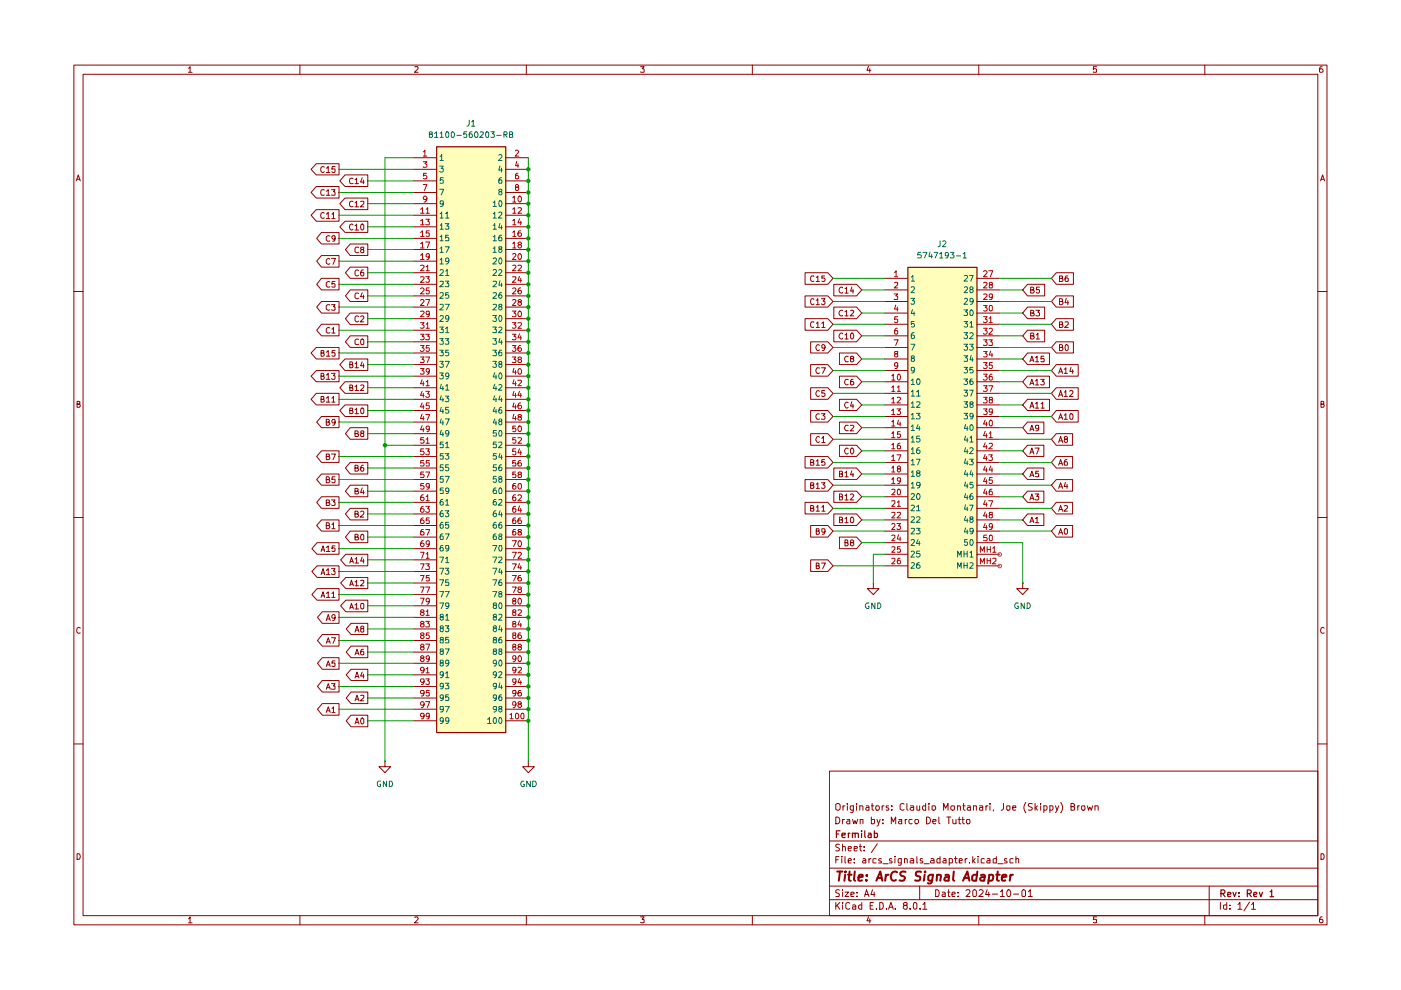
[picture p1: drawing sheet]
<svg xmlns="http://www.w3.org/2000/svg" width="297mm" height="210mm" viewBox="0 0 297 210" stroke-linecap="round" stroke-linejoin="round" font-family="sans-serif">
<g fill="none" stroke="#910000" stroke-width=".21">
<path d="M15.7 13.8h265.6v182.3h-265.6zM17.6 15.7h261.8v178.4h-261.8zM40 14.5l.3-.4v1.2M40 15.3h.7M63.6 13.8v1.9M88 14.2l.6-.1v.4l-.7 .8h.7M111.6 13.8v1.9M135.8 14.1h.8l-.5 .5 .5 .1v.5h-.8M159.5 13.8v1.9M184.1 14.1l-.3 .8h.9M184.4 14.6v.7M207.5 13.8v1.9"/>
<path d="M232.5 14.1h-.7v.6l.2-.1 .5 .1-.1 .6-.6-.1M255.4 13.8v1.9M280.3 14.1l-.4 .1a.94 .94 0 0 0 0 1.1h.4l.2-.1v-.4l-.3-.2h-.2l-.3 .2M16.2 38.4l.4-1.3 .4 1.3M16.3 38h.6M280 38.4l.4-1.3 .4 1.3M280.1 38h.6M15.7 61.8h1.9M279.4 61.8h1.9M16.3 85.7l.6-.1v-.4l-.6-.1v1.3h.5l.2-.5-.3-.2M280.1 85.7l.6-.1v-.4l-.6-.1v1.3l.6-.1 .1-.4-.3-.2M15.7 109.7h1.9"/>
<path d="M279.4 109.7h1.9M17 133.2l-.2-.2a.65 .65 0 0 0-.5 .6 .65 .65 0 0 0 .5 .7l.2-.1M280.8 133.2l-.3-.2a.65 .65 0 0 0-.5 .6 .65 .65 0 0 0 .5 .7l.3-.1M15.7 157.7h1.9M279.4 157.7h1.9M175.9 163.5h103.5v30.6h-103.5zM175.9 178.3h103.5M177.2 173.2a.73 .73 0 0 1 .9 .7 .73 .73 0 0 1-.9 .8zM177.2 170.5l.3-.2a.73 .73 0 0 1 .7 .8 .73 .73 0 0 1-.7 .7l-.3-.2zM178 179.1l-.5-.1-.3 .2v.3l.8 .5-.3 .4-.5-.1M178.6 179.6l.6-.1v.9M178.6 173.7v1"/>
<path d="M178.6 179v1.4M178.7 170.9v.9M179.1 173.7h-.3l-.2 .3M179.2 170.9h-.3l-.2 .2M179.6 173.7h.5l.1 1M179.7 170.3v.2M179.7 170.9v.9M179.8 179.9l.7-.1-.1-.3h-.5l-.1 .2 .1 .6h.5M180.2 174.1h-.5l-.2 .2 .2 .4 .5-.1M180.8 173.7l.2 1 .3-.7 .2 .7 .4-1M180.9 171.7l-.4 .1-.2-.3 .1-.6h.5v1.1l-.2 .3-.4-.1M181.1 179.9l.7-.1-.1-.3h-.6v.8h.6"/>
<path d="M181.6 170.3v.2M181.6 170.9v.9M182.2 179.5h.5M182.3 170.9h.6l.1 .9M182.3 170.9v.9M182.4 179v1.2l.3 .2M182.4 173.8l.6-.1v1M182.4 173.7v1M183.2 179.5v.2M183.6 170.9h.5l.1 .9M184.2 171.2h-.5l-.1 .2 .1 .4 .5-.1M184.7 173.7l.7 .1v.7l-.2 .2-.5-.1"/>
<path d="M184.7 173.2v1.5M184.7 170.9h.6M184.9 170.3v1.3l.4 .2M185.8 170.9h.5l.1 .2v.4l-.2 .3-.4-.1-.1-.2zM185.9 173.7l.4 1M186 178.9l-1.3 1.9M186.6 173.7l-.4 1.3-.3 .2M187 170.9v.9M187.2 174.5v.2M187.2 173.7v.2M187.5 170.9h-.3l-.2 .2M188.4 170.9h-.4l-.1 .2 .4 .2 .2 .3-.2 .2-.4-.1"/>
<path d="M189 174.7v-1.5l.4 1 .5-1v1.5M189.1 171.6v.2M189.1 170.9v.1M190.6 173.7h.6v1M191.2 174.1h-.4l-.3 .2 .3 .4 .4-.1M191.7 170.5l-.4-.2-.5 .4 .1 .9 .4 .2 .4-.2M191.9 173.7v1M192.3 173.7h-.3l-.1 .3M192.3 170.3v1.3l.2 .2M193 170.9h.6l.1 .9M193.4 173.7h-.5l-.2 .3v.4l.3 .3 .4-.1M193.7 171.2h-.5l-.2 .2 .2 .4 .5-.1"/>
<path d="M194.1 173.7h.5l.1 .7a.45 .45 0 0 1-.6 .2zM194.4 170.9v.8l.3 .1 .3-.2M195 170.9v.9M196.3 170.9h-.6l-.1 .2v.4l.2 .3 .5-.1M196.3 170.3v1.5M196.4 173.2a.73 .73 0 0 1 .9 .7 .73 .73 0 0 1-.9 .8zM196.9 170.3v.2M196.9 170.9v.9M197.7 170.9h.5l.2 .6a.45 .45 0 0 1-.8 .1zM197.8 174.2l.7-.1-.1-.4h-.5l-.1 .2v.6l.2 .2 .4-.1M199.1 173.2v1.3l.2 .2M200.1 171.8v-1.5l.4 1.1 .5-1.1v1.5"/>
<path d="M200.7 173.2h.9M201.2 173.2v1.5M201.7 170.9h.7l-.1 .8a.45 .45 0 0 1-.7-.2zM202 173.7v.8l.3 .2 .4-.2M202.7 173.7v1M203 170.9h.5l.1 .9M203 170.9v.9M203.1 173.7h.6M203.4 173.2v1.4l.3 .1M204 173.7h.5M204.1 173.2v1.3l.4 .2M204.1 170.9h.5"/>
<path d="M204.3 170.3v1.3l.3 .2M205 173.8l.6-.1v.9l-.5 .1-.2-.3zM205.1 170.9h.6v.9M205.7 171.2h-.5l-.1 .2 .1 .4 .5-.1M206.4 170.9h.6v.9M206.4 170.9v.9M207.7 170.9h.6l.1 .9M208.4 171.2l-.7 .1v.4h.7M209 170.9v.9M209.5 170.9h-.4l-.1 .2M209.9 170.3v.2M209.9 170.9v.9"/>
<path d="M210.7 171.7l-.1 .3M212.8 170.3l-.1 1.3-.4 .2M213.5 170.9h.6v.7l-.2 .2-.5-.2zM214.7 171.3l.7-.1-.1-.3h-.5l-.1 .1v.6l.2 .2 .4-.1M217.5 170.2a1.52 1.52 0 0 0 0 2.1M218.9 170.4h-.8a.57 .57 0 0 0 .1 .6 .57 .57 0 0 0 .6 .2l.1 .3a.6 .6 0 0 1-.9 .2M219.5 170.3v1.5M219.5 171.2l.5 .6M220 170.9l-.5 .5M220.6 170.3v.2M220.6 170.9v.9M221.3 171.7a.45 .45 0 0 0 .7-.2l-.1-.6h-.6v1.4"/>
<path d="M222.6 171.7l.4 .1 .3-.3-.2-.6h-.5v1.4M223.8 170.9l.3 .9M224.5 170.9l-.7 1.4M224.9 170.2a1.52 1.52 0 0 1 0 2.1M227.1 171l.6-.1 .1-.3-.3-.3h-.4v1.5h.5l.2-.2v-.4l-.3-.2M228.5 170.9v.9M228.9 170.9h-.3l-.1 .2M229.4 170.9h.6v.8a.45 .45 0 0 1-.7-.2zM230.5 170.9l.3 .9 .3-.7 .3 .7 .2-.9M232.2 170.9h.5l.1 .9M232.2 170.9v.9M16.3 181a.66 .66 0 0 1 .7 .5 .66 .66 0 0 1-.2 .7h-.5z"/>
<path d="M40 194.8l.3-.4v1.3M40 195.7h.7M63.6 194.1v2M88 194.6l.4-.2 .2 .4-.7 .9h.7M111.6 194.1v2M135.8 194.4h.8l-.5 .5 .5 .1v.6h-.8M159.5 194.1v2M175.9 190.8h103.5M175.9 187.9h103.5M175.9 184.1h103.5M177.2 191.3v1.5M177.2 182.3h.5"/>
<path d="M177.5 191.9l.6 .9M177.9 181.6h-.7v1.4M178 188.7h-.7v.6a.53 .53 0 0 1 .5 .2 .53 .53 0 0 1 .1 .6h-.7M178.1 191.3l-.9 .9M178.5 181.6v.1M178.5 182v1M178.6 191.3v.2M178.6 188.6v.2M178.6 189.1v1M178.6 191.9v.9M179.2 189.1h.7l-.7 1h.7M179.2 181.6v1.2l.1 .2"/>
<path d="M179.8 182.5l.7-.1-.2-.4-.4 .1-.1 .7 .1 .2h.5M180.2 191.5l-.5-.2-.4 .4 .1 .9 .3 .2 .5-.2M180.4 189.7l.7-.2-.1-.3h-.6v.9h.6M180.8 191.9h.4l.2 .1v.8M181.1 182.9v.1M181.1 182.1v.2M181.4 192.2l-.6 .1v.4h.6M181.7 190v.1M181.7 189.2v.1M182.7 191.9h-.4l-.3 .2v.4l.3 .3 .4-.1M182.7 191.3v1.5M183 182.1l.3-.1 .3 .3v.7h-.6l-.1-.4 .7-.2"/>
<path d="M183.2 180.3v.1M183.3 190.1l.4-1.5 .5 1.5M183.4 189.7h.7M184.1 194.4l-.3 .8h.9M184.2 182v1M184.4 194.8v.9M184.5 192h.5M184.7 182l-.5 .3M185 188.6l-.3 1.1h.8M185.2 191.3h-.7v1.5h.7M185.3 189.1v1M185.8 182.1l-.5-.1-.2 .2v.7l.7 .1"/>
<path d="M185.8 192.6v.2M186.5 191.3l.7 .2v1.1l-.3 .2h-.4zM186.9 182.1a.36 .36 0 0 0-.6 .2l.6 .3v.4h-.6M187.2 183.1h1.1M188 192.6v.2M188.4 192.8l.5-1.5 .5 1.5M188.6 192.4h.6M189.1 182.1l-.4-.1-.1 .3 .1 .2 .4 .2v.3h-.5M189.7 181.6v.1M189.7 182v1M189.8 192.6v.2M191.1 182v1.2l-.3 .3-.3-.1"/>
<path d="M191.1 182.1l-.4-.1-.3 .3 .1 .7h.6M191.8 182.2l.1-.2 .4 .1 .1 .9M191.8 182v1M191.9 191.9h-.3l-.1-.3a.46 .46 0 0 1 .4-.3 .46 .46 0 0 1 .5 .3l-.1 .3-.6 .1a.43 .43 0 0 0-.1 .6 .43 .43 0 0 0 .6 .1 .43 .43 0 0 0 .1-.6l-.2-.2M193 192.6v.2M193 182.1l.5-.1 .2 .3v.7h-.7v-.5l.7-.1M193.7 191.5l.4-.2 .3 .3v.9l-.3 .3a.82 .82 0 0 1-.4-1.3zM194.4 181.6v1.4h.2M195 187.9v2.9M195.1 192.6v.2M195.6 182.1l-.4-.1-.1 .3 .1 .2 .5 .2-.1 .3h-.5M195.7 191.8l.4-.5v1.5"/>
<path d="M195.7 192.8h.8M195.9 183.1h1.1M197.4 182.1l.4-.1 .2 .3v.7h-.6v-.5l.6-.1M198.4 188.6a.8 .8 0 0 1 .8 .6 .8 .8 0 0 1-.3 .9h-.5zM199.3 181.6v1.4h-.6v-.9h.6M199.8 189.2l.4-.1 .2 .2v.8h-.6l-.1-.4 .7-.2M200 182.1l.4-.1 .2 .3v.7h-.6l-.1-.4 .7-.2M200.9 189.1h.5M201.1 188.6v1.3l.1 .2h.2M201.3 182.1l.4-.1 .2 .2v.7l-.6 .1M201.3 182v1.5M201.8 189.7l.7-.2-.1-.4h-.4l-.2 .2v.6l.1 .2h.5"/>
<path d="M202.4 182h.5M202.6 181.6v1.2l.1 .2h.2M203.1 190v.1M203.1 189.2v.1M203.4 182.5l.6-.1v-.3h-.6v.9h.6M204.6 182v1M204.8 188.8l.6-.2 .3 .4-.1 .3-.8 .8h.9M205.1 182l-.5 .3M205.6 182.9v.1M206.2 181.6v1.4M206.3 188.8l.4-.2 .3 .4v.8l-.2 .3h-.4l-.2-.3zM206.3 182.5l.5 .5"/>
<path d="M206.8 182l-.6 .6M207.3 181.6v.1M207.3 182v1M207.5 194.1v2M207.6 188.8l.2-.2h.3l.3 .5v.2l-.9 .8h.9M208.7 182.1l-.4-.1-.3 .2v.7l.7 .1M209.3 188.6l-.3 1.1h.9M209.3 182.1h.6v.9h-.6l-.1-.4 .7-.2M209.6 189.1v1M210.4 189.6h1.1M211.2 181.6v1.4h-.5l-.1-.8 .2-.2 .4 .1M211.6 183.1h1.1"/>
<path d="M212.1 189.1l.4-.5v1.5M212.1 190.1h.8M213.4 182.1l-.3-.1-.2 .3 .2 .2 .4 .2-.1 .3h-.5M213.8 188.6a.89 .89 0 0 1 .3 1.5h-.4l-.3-.5 .1-.6zM214.8 182.1l-.4-.1-.3 .2v.7l.7 .1M214.9 189.6h1.1M215.4 182.2l.2-.2 .4 .1v.9M215.4 181.6v1.4M216.7 188.8l.4-.2 .3 .4v.8l-.1 .3h-.5l-.1-.3zM218 189.1l.4-.5v1.5M218 190.1h.9M232.5 194.4h-.7v.6h.7v.6h-.7"/>
<path d="M255.4 194.1v2M256.4 187.9v6.2M258.7 191.3v1.5M260.1 191.9h-.7v.7l.3 .2 .4-.1M260.1 191.3v1.5M260.8 192.6v.2M260.8 191.9v.1M262.5 191.8l.4-.5v1.5M262.5 192.8h.8M264.9 191.3l-1.2 1.8M265.3 191.8l.5-.5v1.5M265.3 192.8h.9"/>
<path d="M280.1 181a.66 .66 0 0 1 .6 .5 .66 .66 0 0 1-.2 .7h-.4zM280.3 194.4a.72 .72 0 0 0-.5 .5 .72 .72 0 0 0 .2 .8l.4-.1a.42 .42 0 0 0 0-.6 .42 .42 0 0 0-.6 0l-.1 .2"/>
</g>
<g fill="none" stroke="#910000" stroke-width=".25">
<path d="M177.3 176.8h.5M178.1 176.1h-.8v1.5M178.5 177.1l.7-.1v-.3h-.6l-.1 .1 .1 .7h.6M179.9 176.7v.9M180.2 176.7h-.2l-.1 .2M180.7 176.7h.6v.9M180.7 176.7v.9M181.3 176.8l.1-.1h.5l.1 .9M182.7 176.1v.1M182.7 176.7v.9M183.3 176.1v1.2l.2 .3M184.1 176.7h.5l.1 .9"/>
<path d="M184.7 177h-.5l-.2 .2 .2 .4 .5-.1M185.4 176.7h.6l.1 .2-.1 .6h-.6M185.4 176.1v1.5M258.9 189.4h.7l.1-.5-.2-.2h-.6v1.4M259.2 189.4l.5 .7M260.3 189.7l.7-.2-.1-.2h-.6v.7h.6M261.4 189.2l.3 .9 .4-.9M262.7 190v.1M262.7 189.3v.1M264.5 189.4h.7l.1-.5-.3-.2h-.5v1.4M264.8 189.4l.5 .7M265.8 189.7l.7-.2-.2-.3-.5 .2v.5l.3 .2 .3-.1"/>
<path d="M267 189.2l.3 .9 .4-.9M269.3 189.1l.3-.4v1.4M269.3 190.1h.7"/>
</g>
<g fill="none" stroke="#910000" stroke-width=".42">
<path d="M177.5 184.8h1.1M178.1 184.8l-.3 1.9M179.2 185.5l-.2 1.2M179.3 184.8l-.2 .1 .1 .1 .1-.2-.1 .2M179.8 185.5h.8M180.1 184.8l-.1 1.7 .4 .2M181.2 184.8l-.1 1.7 .2 .2M182 186.1l.9-.2v-.4h-.6l-.2 .2-.1 .9h.8M183.7 186.6v.1M183.8 185.5v.2M185.8 186.7l.8-1.9 .5 1.9M186.1 186.1h.8"/>
<path d="M187.8 185.5l-.1 1.2M188.4 185.5h-.4l-.2 .3M190.2 185l-.1-.1a.91 .91 0 0 0-.9 .1 .91 .91 0 0 0-.4 .9 .68 .68 0 0 0 .4 .7 .68 .68 0 0 0 .7 0M192 184.9a.79 .79 0 0 0-1.1 .2l.1 .4 .7 .4 .2 .2-.3 .5h-.9M195.3 184.9l-.7-.1-.4 .3 .1 .5 .8 .4-.1 .6-.3 .1-.7-.1M196 185.5l-.1 1.2M196.1 184.8v.2M197.8 185.5l-.3 1.7-.3 .1-.5-.1M197.8 185.5a.72 .72 0 0 0-1 .3l.1 .8h.8M198.7 185.6l.1-.1a.48 .48 0 0 1 .7 .2l-.2 1M198.7 185.5l-.1 1.2M200.4 185.5h.7v1.2"/>
<path d="M201.2 185.9l-.8 .2-.2 .4 .2 .2 .7-.1M202.2 184.8l-.1 1.7 .2 .2M204.2 186.7l.9-1.9 .4 1.9M204.4 186.1h1M207.1 185.5a.72 .72 0 0 0-1 .3v.8l.3 .1 .6-.1M207.2 184.8l-.2 1.9M208 185.5h.7v1.2M208.8 185.9l-.6 .1-.4 .2 .1 .4h.8M209.8 185.5h.5h.2l.1 .3-.2 .8h-.8M209.8 185.5l-.3 1.8M211.2 185.5h.8M211.5 184.8l-.1 1.7 .4 .2"/>
<path d="M212.4 186.1l.9-.2v-.4a.6 .6 0 0 0-.8 .2v.9h.6M214.2 185.5l-.1 1.2M214.8 185.5l-.6 .3"/>
</g>
<g fill="#ffb">
<path d="M192.4 56.6h14.7v65.8h-14.7z"/>
<path d="M92.5 31.1h14.7v124.2h-14.7z"/>
</g>
<g fill="none" stroke="#910000" stroke-width=".21">
<path d="M67.1 39.5h4.8v2.5h-4.8l-1.1-1.2zM67.1 34.7h4.8v2.4h-4.8l-1.1-1.2zM68.7 35.5l-.2-.2a.65 .65 0 0 0-.5 .6 .65 .65 0 0 0 .5 .7l.2-.2M69.2 35.6l.4-.3v1.3M69.2 36.6h.7M71 35.3h-.6v.6l.6-.1v.6l-.1 .2h-.4l-.1-.2M73.2 37.1h4.8v2.4h-4.8l-1.1-1.1zM74.8 37.8h-.2a.67 .67 0 0 0-.5 .5 .67 .67 0 0 0 .2 .6h.5M75.3 38.1l.3-.3v1.1M75.3 38.9h.7M76.8 37.7l-.3 .9h.7M77 38.2v.7"/>
<path d="M87.7 33.4h4.8M87.7 35.9h4.8M87.7 38.4h4.8M107.2 33.4h4.8M107.2 35.9h4.8M107.2 38.4h4.8M67.1 44.4h4.8v2.5h-4.8l-1.1-1.3zM68.2 49.3h3.7v2.4h-3.7l-1.1-1.2zM68.2 54.2h3.7v2.4h-3.7l-1.1-1.2zM68.2 59h3.7v2.5h-3.7l-1.1-1.2zM68.7 45.2l-.2-.2a.65 .65 0 0 0-.5 .7 .65 .65 0 0 0 .5 .6l.2-.2M68.7 40.3v-.1a.66 .66 0 0 0-.7 .5 .66 .66 0 0 0 .2 .7l.5-.1"/>
<path d="M69.2 45.4l.4-.4v1.3M69.2 40.6l.4-.4v1.2M69.2 46.3h.7M69.2 41.4h.7M69.9 50h-.3l-.4 .2v.7l.2 .2h.5M69.9 54.9l-.3-.1-.4 .3 .1 .8 .3 .1 .3-.1M69.9 59.8l-.3-.1-.4 .2v.7l.2 .3 .5-.1M70.3 40.2h.7l-.3 .4 .3 .2v.5h-.7M70.3 54.8h.8l-.5 1.2M70.4 45.4h.1l.2-.4v1.3M70.4 46.3h.6M71 50.5l-.1 .2h-.3l-.2-.2v-.5h.6v.9l-.1 .2h-.4"/>
<path d="M71 59.7h-.6v.6l.1-.2h.4l.1 .2v.5h-.6M73.2 46.9h4.8v2.4h-4.8l-1.1-1.2zM73.2 42h4.8v2.4h-4.8l-1.1-1.2zM74.3 56.6h3.7v2.4h-3.7l-1.1-1.2zM74.3 51.7h3.7v2.5h-3.7l-1.1-1.3zM74.8 47.7l-.2-.2a.6 .6 0 0 0-.5 .7 .6 .6 0 0 0 .7 .5v-.1M74.8 42.8l-.5-.1a.61 .61 0 0 0-.2 .8 .61 .61 0 0 0 .7 .3M75.3 47.8h.1l.2-.3v1.3M75.3 43l.3-.3v1.2M75.3 48.8h.7M75.3 43.9h.7M76 57.4l-.4-.2-.3 .4 .1 .7 .2 .2 .4-.2"/>
<path d="M76 52.5l-.6-.1-.1 .3v.6a.52 .52 0 0 0 .7 .2M76.5 42.8l.5-.1 .1 .5-.7 .7h.7M76.5 47.7l.4-.2 .2 .3v.7l-.2 .3a.72 .72 0 0 1-.4-1.1zM76.7 52.9l-.2-.2v-.3l.6 .1a.47 .47 0 0 1-.6 .5 .36 .36 0 0 0 .2 .6l.4-.1v-.5l-.1-.1M77 57.2h-.2a.93 .93 0 0 0-.3 1.2l.5 .1 .1-.2v-.5l-.6-.1v.2M87.7 43.2h4.8M87.7 45.6h4.8M87.7 48.1h4.8M87.7 50.5h4.8M87.7 52.9h4.8M87.7 55.4h4.8M87.7 57.8h4.8"/>
<path d="M87.7 40.8h4.8M107.2 43.2h4.8M107.2 45.6h4.8M107.2 48.1h4.8M107.2 50.5h4.8M107.2 52.9h4.8M107.2 55.4h4.8M107.2 57.8h4.8M107.2 40.8h4.8M170.7 57.8h4.8l1.1 1.2-1.1 1.3h-4.8zM172.6 58.6l-.6-.1-.1 .3v.6a.45 .45 0 0 0 .7 .2M173.1 58.8l.3-.3v1.2"/>
<path d="M173.1 59.7h.6M174.8 58.5h-.6v.5l.5-.1 .2 .3-.1 .4h-.6M187.5 59h4.9M207.1 59h4.8M223.9 57.8h3.7v2.5h-3.7l-1-1.3zM224.6 59h.6v-.5h-.6v1.2h.5l.3-.4-.4-.3M226.4 58.5l-.4 .1-.2 .8 .3 .3 .4-.1v-.6l-.4-.1-.3 .3M67.1 78.6h4.8v2.3h-4.8l-1.1-1.1zM67.1 73.7h4.8v2.4h-4.8l-1.1-1.3zM68.1 79.8l.6-.1v-.4l-.2-.1h-.4v1.2l.6-.1v-.3l-.2-.2M68.1 74.8h.5l.1-.4-.6-.1v1.2l.6-.1v-.3l-.2-.3M68.2 68.7h3.7v2.5h-3.7l-1.1-1.2z"/>
<path d="M68.2 63.9h3.7v2.5h-3.7l-1.1-1.3zM69.2 79.5l.4-.3v1.2M69.2 74.7l.4-.4v1.2M69.2 75.5h.7M69.9 69.5l-.3-.1-.4 .4v.6l.2 .2 .5-.1M69.9 64.7l-.5-.1-.2 .3v.6l.4 .3 .3-.1M70.3 79.2h.7l-.3 .5 .3 .1v.5l-.1 .1-.6-.1M70.3 64.6h.7l-.3 .4 .3 .1v.6h-.7M70.4 69.8h.1l.2-.4v1.2M70.4 70.6h.6M71 74.3h-.6v.5h.6v.6h-.6M73.2 76.1h4.8v2.5h-4.8l-1.1-1.3z"/>
<path d="M74.2 77.3h.5l.1-.4-.6-.2v1.3h.4l.2-.4-.3-.3M74.3 71.2h3.7v2.5h-3.7l-1.1-1.2zM74.3 66.4h3.7v2.4h-3.7l-1.1-1.2zM74.3 61.5h3.7v2.4h-3.7l-1.1-1.2zM75.3 77.1l.3-.4v1.3M75.3 78h.7M76 72h-.1a.45 .45 0 0 0-.6 .1v.7l.1 .3 .6-.1M76 67.1l-.4-.1-.3 .3 .1 .8 .2 .1 .4-.1M76 62.2l-.6-.1-.1 .3v.7a.52 .52 0 0 0 .7 .1M76.5 67.1l.1-.1h.4l.1 .1v.4l-.7 .7h.7M76.5 72l.4-.1 .2 .2v.8l-.1 .2-.5-.1zM76.8 76.7l-.3 .9h.7"/>
<path d="M76.8 62.1l-.3 .8h.7M77 62.6v.7M77 77.1v.9M87.7 60.3h4.8M87.7 62.7h4.8M87.7 65.1h4.8M87.7 67.6h4.8M87.7 70h4.8M87.7 72.5h4.8M87.7 74.8h4.8M87.7 77.3h4.8M87.7 79.8h4.8"/>
<path d="M107.2 60.3h4.8M107.2 62.7h4.8M107.2 65.1h4.8M107.2 67.6h4.8M107.2 70h4.8M107.2 72.5h4.8M107.2 74.8h4.8M107.2 77.3h4.8M107.2 79.8h4.8M170.7 62.7h4.8l1.1 1.2-1.1 1.2h-4.8zM170.7 67.6h4.8l1.1 1.1-1.1 1.3h-4.8zM171.9 77.3h3.6l1.1 1.3-1.1 1.2h-3.6z"/>
<path d="M171.9 72.5h3.6l1.1 1.2-1.1 1.1h-3.6zM172.6 63.5l-.2-.2-.4 .2v.8a.36 .36 0 0 0 .6 .2v-.1M172.6 68.3l-.6-.1-.1 .3v.7a.45 .45 0 0 0 .7 .1M173.1 63.7l.3-.4v1.3M173.1 68.6l.3-.4v1.2M173.1 64.6h.6M173.1 69.4h.6M173.7 78.1v-.1a.66 .66 0 0 0-.7 .4 .66 .66 0 0 0 .2 .8l.5-.1M173.7 73.2l-.2-.1a.65 .65 0 0 0-.5 .6 .65 .65 0 0 0 .5 .6l.2-.1M174.2 63.3h.7l-.4 .5 .4 .2v.3l-.2 .3h-.4l-.1-.2M174.2 78h.8l-.6 1.2M174.2 68.6l.4-.4v1.2"/>
<path d="M174.2 69.4h.7M174.9 73.6l-.2 .2-.5-.1v-.5l.5-.1a.72 .72 0 0 1 .2 .7 .72 .72 0 0 1-.6 .5M176.8 70h4.8l1.1 1.2-1.1 1.3h-4.8zM176.8 65.1h4.8l1.1 1.3-1.1 1.2h-4.8zM176.8 60.3h4.8l1.1 1.2-1.1 1.2h-4.8zM178 79.8h3.6l1.1 1.1-1.1 1.3h-3.6zM178 74.8h3.6l1.1 1.3-1.1 1.2h-3.6zM178.6 70.8v-.1a.54 .54 0 0 0-.6 .1 .54 .54 0 0 0-.1 .6l.4 .5 .3-.2M178.6 65.9a.61 .61 0 0 0-.7 .3 .61 .61 0 0 0 .2 .8l.5-.1M178.6 61l-.1-.1a.6 .6 0 0 0-.6 .7 .6 .6 0 0 0 .7 .5v-.1M179.2 71l.3-.4v1.3M179.2 66.1l.3-.3v1.2"/>
<path d="M179.2 61.2l.3-.3v1.2M179.2 71.9h.6M179.2 67h.6M179.2 62.1h.6M179.8 75.6a.61 .61 0 0 0-.7 .3 .61 .61 0 0 0 .2 .8l.5-.1M180.3 65.9l.5-.1 .2 .3-.7 .9h.7M180.5 76l-.2-.1v-.3h.6v.3l-.6 .3 .1 .5h.4l.2-.2v-.2l-.2-.3M180.6 70.6a.68 .68 0 0 1 .4 .6 .68 .68 0 0 1-.4 .7l-.3-.3v-.7zM180.6 60.9l-.3 .8h.7M180.8 61.3v.8M187.5 61.5h4.9M187.5 63.9h4.9"/>
<path d="M187.5 66.4h4.9M187.5 68.7h4.9M187.5 71.2h4.9M187.5 73.7h4.9M187.5 76.1h4.9M187.5 78.6h4.9M207.1 61.5h4.8M207.1 63.9h4.8M207.1 66.4h4.8M207.1 68.7h4.8M207.1 71.2h4.8M207.1 73.7h4.8"/>
<path d="M207.1 76.1h4.8M207.1 78.6h4.8M217.8 65.1h3.7v2.5h-3.7l-1-1.2zM217.8 60.3h3.7v2.4h-3.7l-1-1.2zM217.8 70h3.7v2.5h-3.7l-1-1.3zM217.8 79.8h4.7v2.4h-4.7l-1-1.3zM217.8 74.8h4.7v2.5h-4.7l-1-1.2zM218.4 76.7l.4-1.2 .4 1.2M218.5 66.4l.6-.1v-.4l-.6-.1v1.2h.6l.2-.4-.4-.2M218.5 61.5h.6v-.5l-.6-.1v1.2h.5l.3-.4-.4-.2M218.5 71.2h.6v-.5l-.6-.1v1.3h.5l.3-.4-.4-.3M218.5 76.4h.6"/>
<path d="M219.5 75.9l.4-.4v1.2M219.5 76.7h.7M219.6 65.8h.8l-.4 .4 .4 .2v.5h-.8M219.7 71l.3-.4v1.3M219.7 71.9h.7M220.4 60.9h-.6l-.1 .6h.7v.5l-.2 .1h-.3l-.2-.1M221.3 75.5h-.6v.6l.6-.1 .1 .2-.1 .5-.6-.1M223.9 62.7h3.7v2.4h-3.7l-1-1.2zM223.9 67.6h3.7v2.4h-3.7l-1-1.3zM223.9 77.3h4.7v2.5h-4.7l-1-1.2zM223.9 72.5h3.7v2.3h-3.7l-1-1.1zM224.5 79.2l.4-1.2 .4 1.2"/>
<path d="M224.6 63.9l.6-.1v-.4l-.6-.1v1.3h.5l.3-.4-.4-.3M224.6 68.8l.6-.1v-.5h-.6v1.2l.7-.1 .1-.3-.4-.2M224.6 73.7l.6-.1v-.4l-.6-.1v1.2h.5l.3-.4-.4-.2M224.6 78.8h.6M225.6 78.3l.4-.3v1.2M225.6 79.2h.7M225.8 68.3l.6-.1 .1 .5-.8 .7h.8M226.1 63.2l-.3 1h.8M226.1 73.1l.4 .2v.8l-.3 .2a.75 .75 0 0 1-.1-1.2zM226.4 63.8v.8M227.1 77.9l-.3 .8h.8M227.4 78.4v.8"/>
<path d="M67.1 83.4h4.8v2.5h-4.8l-1.1-1.2zM68.1 84.7h.4l.2-.2-.1-.4h-.5v1.2l.6-.1v-.4l-.2-.1M68.2 95.6h3.7v2.4h-3.7l-1.1-1.2zM68.2 88.3h3.7v2.4h-3.7l-1.1-1.2zM69.2 96.8h.6v-.5h-.6v1.2h.5l.2-.5-.3-.2M69.2 89.5l.6-.1v-.4l-.6-.1v1.3h.5l.2-.5-.3-.2M69.2 84.4l.4-.3v1.2M69.2 85.3h.7M69.2 80.4h.7M70.3 96.3h.8l-.5 1.2M70.4 84.4l.3-.3v1.2M70.4 85.3h.6"/>
<path d="M71 89.4v.3h-.5l-.1-.5 .2-.3 .4 .2v.7l-.1 .3-.4 .1M73.2 80.9h4.8v2.5h-4.8l-1.1-1.2zM73.2 85.9h4.8v2.4h-4.8l-1.1-1.3zM74.2 82.2l.5-.1 .1-.4-.6-.1v1.2h.6v-.6h-.3M74.2 87h.5l.1-.4-.6-.1v1.2h.4l.2-.4-.3-.3M74.3 98h3.7v2.5h-3.7l-1.1-1.3zM74.3 90.7h3.7v2.4h-3.7l-1.1-1.2zM75.3 99.2h.6v-.5l-.6-.1v1.3h.5l.2-.4-.3-.3M75.3 91.9h.6v-.5h-.6v1.1h.6l.1-.3-.3-.3M75.3 82l.3-.4v1.2M75.3 86.9l.3-.4v1.2M75.3 82.8h.7"/>
<path d="M75.3 87.7h.7M76.5 81.7h.6v.4l-.7 .7h.7M76.5 86.6l.5-.1 .1 .2v.8l-.2 .2-.4-.1zM76.7 91.9h-.2v-.5h.6l-.1 .5h-.5v.6h.6v-.5l-.1-.1M77 98.6a.72 .72 0 0 0-.5 .6 .72 .72 0 0 0 .2 .7l.4-.2v-.5l-.4-.1-.2 .3M87.7 82.2h4.8M87.7 84.7h4.8M87.7 87h4.8M87.7 89.5h4.8M87.7 91.9h4.8M87.7 94.4h4.8M87.7 96.8h4.8"/>
<path d="M87.7 99.2h4.8M107.2 82.2h4.8M107.2 84.7h4.8M107.2 87h4.8M107.2 89.5h4.8M107.2 91.9h4.8M107.2 94.4h4.8M107.2 96.8h4.8M107.2 99.2h4.8M170.7 96.8h4.8l1.1 1.2-1.1 1.2h-4.8zM171.9 87h3.6l1.1 1.3-1.1 1.2h-3.6zM171.9 91.9h3.6l1.1 1.2-1.1 1.3h-3.6z"/>
<path d="M171.9 98h.4l.3-.2-.1-.3h-.6v1.1h.6l.1-.5-.3-.1M171.9 82.2h3.6l1.1 1.2-1.1 1.3h-3.6zM173.1 97.8l.3-.3v1.1M173.1 98.6h.6M173.7 87.8a.61 .61 0 0 0-.7 .3 .61 .61 0 0 0 .2 .8l.5-.1M173.7 92.7l-.2-.2a.6 .6 0 0 0-.5 .7 .6 .6 0 0 0 .7 .5v-.1M173.7 83l-.2-.2a.6 .6 0 0 0-.5 .7 .6 .6 0 0 0 .7 .5v-.1M174.2 87.7h.7l-.4 .4 .4 .3v.3l-.1 .2-.6-.1M174.2 93l.4-.5v1.3M174.2 93.8h.7M174.8 97.5h-.6v.5l.5-.1 .2 .2v.4l-.1 .1h-.6M174.8 82.8h-.6v.6h.6l.1 .4-.2 .3-.5-.2"/>
<path d="M176.8 99.2h4.8l1.1 1.3-1.1 1.2h-4.8zM178 94.4h3.6l1.1 1.2-1.1 1.2h-3.6zM178 89.5h3.6l1.1 1.2-1.1 1.2h-3.6zM178 84.7h3.6l1.1 1.2-1.1 1.1h-3.6zM179.8 80.5l-.5-.1a.61 .61 0 0 0-.2 .8 .61 .61 0 0 0 .7 .3M179.8 95.2l-.2-.2a.65 .65 0 0 0-.5 .6 .65 .65 0 0 0 .5 .7l.2-.2M179.8 90.3l-.5-.1a.61 .61 0 0 0-.2 .8 .61 .61 0 0 0 .7 .3M179.8 85.3h-.2a.65 .65 0 0 0-.5 .6 .65 .65 0 0 0 .5 .6l.2-.1M180.3 95.2l.3-.2a.68 .68 0 0 1 .4 .6 .68 .68 0 0 1-.4 .7l-.3-.3zM180.3 90.3l.5-.1 .2 .3-.7 .9h.7M180.6 99.8l-.3 .9h.7M180.6 85.2l-.3 .9h.7"/>
<path d="M180.8 80.4h-.3l-.2 .3v.8a.42 .42 0 0 0 .6 0 .42 .42 0 0 0 0-.6h-.4l-.2 .2M180.8 85.7v.8M187.5 80.9h4.9M187.5 83.4h4.9M187.5 85.9h4.9M187.5 88.3h4.9M187.5 90.7h4.9M187.5 93.1h4.9M187.5 95.6h4.9M187.5 98h4.9M207.1 80.9h4.8M207.1 83.4h4.8"/>
<path d="M207.1 85.9h4.8M207.1 88.3h4.8M207.1 90.7h4.8M207.1 93.1h4.8M207.1 95.6h4.8M207.1 98h4.8M217.8 99.2h3.5v2.5h-3.5l-1-1.2zM217.8 84.7h4.7v2.3h-4.7l-1-1.1zM217.8 94.4h3.5v2.4h-3.5l-1-1.2zM217.8 89.5h3.5v2.4h-3.5l-1-1.2zM218.4 81.6l.4-1.2 .4 1.2M218.4 86.5l.4-1.2 .4 1.2"/>
<path d="M218.4 96.3l.4-1.3 .4 1.3M218.4 91.4l.4-1.2 .4 1.2M218.5 81.3h.6M218.5 86.1h.6M218.5 95.8h.6M218.5 91h.6M219.5 95h.8l-.5 1.3M219.5 80.8l.4-.4v1.2M219.5 85.6l.4-.3v1.2M219.5 81.6h.7M219.5 86.5h.7M220.2 99.9h-.6l-.1 .6 .2-.2h.3l.2 .2v.5h-.7"/>
<path d="M220.2 90.7l-.2 .2-.4-.1v-.6l.6 .1v.8l-.6 .3M220.6 80.4h.8l-.4 .5 .4 .2-.1 .4h-.7M220.7 85.6l.4-.3v1.2M220.7 86.5h.7M223.9 91.9h3.5v2.5h-3.5l-1-1.3zM223.9 87h4.7v2.5h-4.7l-1-1.2zM223.9 82.2h4.7v2.5h-4.7l-1-1.3zM223.9 96.8h3.5v2.4h-3.5l-1-1.2zM224.5 93.8l.4-1.3 .4 1.3M224.5 88.9l.4-1.2 .4 1.2M224.5 84.1l.4-1.3 .4 1.3M224.5 98.6l.4-1.1 .4 1.1"/>
<path d="M224.6 93.5h.6M224.6 88.6h.6M224.6 83.7h.6M224.6 98.3h.6M225.6 88.1l.4-.4v1.2M225.6 83.1l.4-.3v1.3M225.6 88.9h.7M225.6 84.1h.7M225.9 93.1l-.2-.1a.34 .34 0 0 1 .1-.4 .34 .34 0 0 1 .5 .1l-.1 .3-.5 .1-.1 .2v.3l.3 .2 .4-.2v-.4l-.2-.1M226.2 97.5h-.4l-.2 1 .1 .1h.6l-.1-.6-.3-.1-.3 .2M226.8 83l.4-.2 .3 .3-.8 1h.8M226.9 87.8l.3-.1a.77 .77 0 0 1 .1 1.2h-.3l-.2-.2z"/>
<path d="M67.2 115.1h4.7v2.4h-4.7l-1.1-1.2zM67.2 120h4.7v2.4h-4.7l-1.1-1.2zM68.1 116.9l.4-1.2 .3 1.2M68.2 110.2h3.7v2.4h-3.7l-1.1-1.2zM68.2 100.5h3.7v2.4h-3.7l-1.1-1.2zM68.2 105.3h3.7v2.5h-3.7l-1.1-1.3zM68.2 116.6h.5M69.2 111.4l.6-.1v-.4l-.6-.1v1.3h.5l.2-.4-.3-.3M69.2 116.1l.4-.4v1.2M69.2 101.7l.6-.1v-.4l-.6-.1v1.3h.5l.2-.5-.3-.2M69.2 106.6l.6-.1v-.5h-.6v1.2l.6-.1 .1-.3-.3-.2M69.2 116.9h.7"/>
<path d="M70.3 106h.7l-.3 .4 .3 .2v.5h-.7M70.4 111.2h.1l.2-.4v1.3M70.4 112.1h.6M71 115.7h-.6v.6l.1-.1h.4l.1 .1v.5h-.6M71 101.1h-.6v.6l.6-.1v.6l-.1 .2h-.4l-.1-.2M73.3 117.5h4.7v2.5h-4.7l-1.1-1.3zM74.2 119.4l.3-1.2 .4 1.2M74.3 107.8h3.7v2.4h-3.7l-1.1-1.2zM74.3 112.6h3.7v2.5h-3.7l-1.1-1.2zM74.3 102.9h3.7v2.4h-3.7l-1.1-1.2zM74.3 119h.5M75.3 109h.6v-.5l-.6-.1v1.2h.5l.2-.4-.3-.2"/>
<path d="M75.3 113.9l.6-.1v-.4l-.6-.1v1.2h.6l.1-.4-.3-.2M75.3 118.5l.3-.3v1.2M75.3 104.1h.6v-.5l-.6-.1v1.2h.6l.1-.3-.3-.3M75.3 119.4h.7M76.5 108.5l.1-.1h.4l.1 .1v.5l-.7 .6h.7M76.5 113.4l.4-.1 .2 .2v.8l-.1 .2-.5-.1zM76.8 118.1l-.3 .9h.7M76.8 103.5l-.3 .9h.7M77 104v.7M77 118.5v.9M87.7 101.7h4.8M87.7 104.1h4.8"/>
<path d="M87.7 106.5h4.8M87.7 109h4.8M87.7 111.4h4.8M87.7 113.9h4.8M87.7 116.3h4.8M87.7 118.7h4.8M107.2 101.7h4.8M107.2 104.1h4.8M107.2 106.5h4.8M107.2 109h4.8M107.2 111.4h4.8M107.2 113.9h4.8"/>
<path d="M107.2 116.3h4.8M107.2 118.7h4.8M170.7 101.7h4.8l1.1 1.2-1.1 1.2h-4.8zM170.7 106.5h4.8l1.1 1.3-1.1 1.2h-4.8zM171.9 102.9h.5l.2-.4-.2-.1h-.5v1.1h.5h.2v-.5l-.3-.1M171.9 107.8l.6-.1v-.4l-.6-.1v1.2h.6l.1-.5-.3-.1M171.9 118.7h3.6l1.1 1.3-1.1 1.2h-3.6zM171.9 111.4h3.6l1.1 1.2-1.1 1.3h-3.6zM173.1 102.7l.3-.3v1.1M173.1 107.5l.3-.3v1.2M173.1 120h.4l.2-.2v-.3l-.6-.1v1.2h.6v-.4v-.2h-.2M173.1 112.6h.5l.1-.4-.6-.1v1.2l.6-.1v-.3l-.2-.3"/>
<path d="M173.1 103.5h.6M173.1 108.4h.6M174.2 102.4h.7l-.4 .4 .4 .2-.1 .5h-.6M174.2 119.4h.8l-.6 1.2M174.2 107.5l.4-.3v1.2M174.2 108.4h.7M174.9 112.6l-.2 .3-.5-.2v-.5l.6-.1a.94 .94 0 0 1 0 1.1l-.5 .1M176.8 104.1h4.8l1.1 1.2-1.1 1.2h-4.8zM176.8 109h4.8l1.1 1.2-1.1 1.2h-4.8zM178 105.3l.6-.1v-.2l-.2-.3h-.4v1.3h.5l.1-.2v-.3l-.2-.2M178 100.5h.4l.2-.3-.1-.3h-.5v1.2l.6-.1v-.4l-.2-.1M178 113.9h3.6l1.1 1.2-1.1 1.2h-3.6z"/>
<path d="M178 110.2h.4l.2-.2v-.3l-.6-.1v1.2h.6v-.5l-.2-.1M179.2 105.1l.3-.4v1.3M179.2 100.2l.3-.3v1.2M179.2 115.1l.5-.1v-.4l-.1-.1h-.4v1.2h.5l.1-.4-.2-.2M179.2 110l.3-.4v1.2M179.2 110.8h.6M179.2 106h.6M179.2 101.1h.6M180.3 104.9l.5-.2 .2 .4-.7 .9h.7M180.4 109.7l.3-.1a.84 .84 0 0 1 .1 1.2h-.3l-.2-.1zM180.5 115.1l-.2-.5 .5-.1 .2 .3-.2 .3h-.5v.5l.2 .1h.3l.2-.2v-.3l-.2-.1M180.8 100.3v.8"/>
<path d="M187.5 100.5h4.9M187.5 102.9h4.9M187.5 105.3h4.9M187.5 107.8h4.9M187.5 110.2h4.9M187.5 112.6h4.9M187.5 115.1h4.9M187.5 117.5h4.9M187.5 120h4.9M207.1 100.5h4.8M207.1 102.9h4.8M207.1 105.3h4.8"/>
<path d="M207.1 107.8h4.8M207.1 110.2h4.8M207.1 112.6h4.8M207.1 115.1h4.8M207.1 117.5h4.8M207.1 120h4.8M217.8 104.1h3.5v2.4h-3.5l-1-1.2zM217.8 109h3.5v2.4h-3.5l-1-1.2zM218.4 106l.4-1.3 .4 1.3M218.4 101.1l.4-1.2 .4 1.2M218.4 110.8l.4-1.2 .4 1.2M218.5 105.7h.6"/>
<path d="M218.5 100.8h.6M218.5 110.5h.6M219.5 104.7h.7l-.4 .5 .4 .1v.5l-.2 .2h-.4l-.1-.2M219.5 110l.4-.4v1.2M219.5 110.8h.7M223.9 106.5h3.5v2.5h-3.5l-1-1.2zM223.9 111.4h3.5v2.5h-3.5l-1-1.3zM223.9 101.7h3.5v2.4h-3.5l-1-1.2zM224.5 108.4l.4-1.2 .4 1.2M224.5 113.3l.4-1.2 .4 1.2M224.5 103.5l.4-1.1 .4 1.1M224.6 108h.6"/>
<path d="M224.6 112.9h.6M224.6 103.2h.6M225.6 107.3h.7v.4l-.7 .7h.7M225.7 112.2l.4-.1 .2 .2v.7a.35 .35 0 0 1-.4 .3 .35 .35 0 0 1-.3-.4zM225.9 102.3l-.3 .8h.8M226.2 102.7v.8M67.2 124.8h4.7v2.5h-4.7l-1.1-1.2zM68.1 126.7l.4-1.2 .3 1.2M68.1 121.8l.4-1.2 .3 1.2M68.2 126.3h.5M68.2 121.5h.5M68.3 129.7h3.6v2.5h-3.6l-1-1.3z"/>
<path d="M68.3 139.4h3.6v2.5h-3.6l-1-1.3zM68.3 134.5h3.6v2.5h-3.6l-1-1.2zM69.2 131.6l.4-1.3 .4 1.3M69.2 125.8l.4-.3v1.2M69.2 120.9l.4-.3v1.2M69.2 136.4l.4-1.2 .4 1.2M69.2 126.7h.7M69.2 121.8h.7M69.3 131.2h.6M69.3 136.1h.6M70.3 120.6h.7l-.3 .5 .3 .1v.5l-.1 .1-.6-.1M70.3 135.2h.8l-.5 1.2"/>
<path d="M70.4 125.8l.3-.3v1.2M70.4 126.7h.6M71 130.9v.2h-.5l-.1-.2v-.3l.2-.3 .4 .2v.7l-.1 .3-.4 .1M73.3 122.4h4.7v2.4h-4.7l-1.1-1.2zM73.3 127.3h4.7v2.4h-4.7l-1.1-1.3zM74.2 124.2l.3-1.2 .4 1.2M74.2 129.1l.3-1.2 .4 1.2M74.3 123.9h.5M74.3 128.8h.5M74.4 132.2h3.6v2.3h-3.6l-1-1.2zM74.4 137h3.6v2.4h-3.6l-1-1.1zM75.3 134l.4-1.2 .4 1.2"/>
<path d="M75.3 123.4h.1l.2-.4v1.2M75.3 128.3l.3-.4v1.2M75.3 138.9l.4-1.2 .4 1.2M75.3 124.2h.7M75.3 129.1h.7M75.4 133.6h.6M75.4 138.5h.6M76.5 123.1h.6v.4l-.7 .7h.7M76.6 127.9h.4l.1 .2v.8a.35 .35 0 0 1-.4 .2 .35 .35 0 0 1-.2-.4zM76.7 133.3h-.2v-.3l.2-.2h.3l.1 .4-.6 .1v.2v.3l.2 .2 .4-.1v-.5l-.1-.1M77 137.7l-.4 .1-.1 .8 .2 .3 .4-.1v-.5l-.1-.2h-.3l-.2 .2M87.7 121.2h4.8"/>
<path d="M87.7 123.6h4.8M87.7 126.1h4.8M87.7 128.4h4.8M87.7 130.9h4.8M87.7 133.3h4.8M87.7 135.8h4.8M87.7 138.3h4.8M107.2 121.2h4.8M107.2 123.6h4.8M107.2 126.1h4.8M107.2 128.4h4.8M107.2 130.9h4.8"/>
<path d="M107.2 133.3h4.8M107.2 135.8h4.8M107.2 138.3h4.8M185.2 123.6v1.2h1.2l-1.2 1.3-1.3-1.3h1.3M185.2 123.6h.1M216.8 123.6v1.2h1.2l-1.2 1.3-1.2-1.3h1.2M216.8 123.6h.1M68.3 149.2h3.6v2.4h-3.6l-1-1.2zM68.3 144.3h3.6v2.4h-3.6l-1-1.2zM69.2 141.3l.4-1.2 .4 1.2M69.2 151l.4-1.1 .4 1.1M69.2 146.1l.4-1.2 .4 1.2"/>
<path d="M69.3 141h.6M69.3 150.7h.6M69.3 145.8h.6M70.3 144.9h.7l-.3 .6h.3v.5h-.7M70.4 150.2l.3-.3v1.1M70.4 151h.6M71 140.1h-.6v.5h.6v.6h-.6M74.4 151.6h3.6v2.5h-3.6l-1-1.3zM74.4 146.7h3.6v2.5h-3.6l-1-1.2zM74.4 141.9h3.6v2.4h-3.6l-1-1.2zM75.3 153.5l.4-1.3 .4 1.3M75.3 148.6l.4-1.2 .4 1.2"/>
<path d="M75.3 143.8l.4-1.3 .4 1.3M75.4 153.2h.6M75.4 148.3h.6M75.4 143.4h.6M76.5 147.5h.6v.4l-.7 .7h.7M76.5 152.4l.4-.2 .2 .3v.7l-.2 .3a.72 .72 0 0 1-.4-1.1zM76.8 142.5l-.3 .8h.7M77 142.9v.9M87.7 152.8h4.8M87.7 140.6h4.8M87.7 143.1h4.8M87.7 145.5h4.8"/>
<path d="M87.7 148h4.8M87.7 150.4h4.8M107.2 152.8h4.8M107.2 140.6h4.8M107.2 143.1h4.8M107.2 145.5h4.8M107.2 148h4.8M107.2 150.4h4.8M81.6 161.4v1.2h1.2l-1.2 1.2-1.3-1.2h1.3M81.6 161.4h.1M112 161.4v1.2h1.3l-1.3 1.2-1.2-1.2h1.2M112 161.4h.1"/>
</g>
<path d="M92.6 31.1h14.6v124.2h-14.6zM192.5 56.7h14.6v65.8h-14.6z" fill="none" stroke="#910000" stroke-width=".25"/>
<g fill="none" stroke="#006665" stroke-width=".21">
<path d="M93.2 35.2h.8l-.4 .5 .4 .1v.5l-.3 .2h-.3l-.2-.2M93.3 33.2l.3-.4v1.2M93.3 34h.7M94 37.7h-.6l-.1 .6 .2-.2 .4 .1 .1 .6h-.7M105.7 32.9l.5-.1 .2 .4-.7 .8h.7M106 35.2l-.3 .9h.8M106.3 37.7l-.4 .1-.2 .4 .1 .7h.5v-.7l-.3-.1-.3 .3M106.3 35.6v.9M93.2 40.1h.9l-.5 1.2M93.3 45.3l.3-.3v1.2M93.3 47.8l.3-.4v1.2M93.3 50.2l.3-.3v1.2"/>
<path d="M93.3 52.7l.3-.4v1.2M93.3 55.1l.3-.4v1.3M93.3 57.3l.2-.2 .4 .1 .1 .5-.8 .7h.8M93.3 59.7h.7v.4l-.8 .7h.8M93.3 46.2h.7M93.3 48.6h.7M93.3 51.1h.7M93.3 53.5h.7M93.3 56h.7M94 43.1l-.1 .2h-.5v-.7l.6 .1v.8l-.6 .3M94.4 47.4h.8l-.5 .5h.4l.1 .2-.1 .5-.7-.1M94.4 52.3h.8l-.5 1.2"/>
<path d="M94.4 59.6h.8l-.5 .4 .5 .3-.1 .5-.7-.1M94.5 45.3l.3-.3v1.2M94.5 57.5l.3-.4v1.3M94.5 46.2h.7M94.5 58.4h.7M95.1 49.9h-.6v.6l.2-.2 .4 .1v.7l-.6-.1M95.2 55.3l-.1 .2-.6-.1v-.5l.2-.2 .4 .2a.85 .85 0 0 1-.3 1.1h-.2M104.6 42.9l.3-.3v1.2M104.6 45.3h.1l.2-.3v1.2M104.6 47.8h.1l.2-.4v1.2M104.6 50.2l.3-.3v1.2M104.6 52.7l.3-.4v1.2"/>
<path d="M104.6 54.9l.1-.2h.4l.1 .2v.4l-.7 .7h.7M104.6 57.3l.1-.2h.4l.1 .2v.4l-.7 .7h.7M104.6 59.7h.6v.4l-.7 .7h.7M104.6 43.8h.6M104.6 46.2h.6M104.6 48.6h.6M104.6 51.1h.6M104.6 53.5h.6M105.7 45.1l.5-.1 .2 .3-.7 .9h.7M105.7 57.3l.5-.2 .2 .4-.7 .9h.7M105.8 42.7l.5-.1a.91 .91 0 0 1-.1 1.2l-.4-.1zM106 47.3l-.3 1h.8"/>
<path d="M106 52.8l-.3-.2 .1-.3h.5a.44 .44 0 0 1 0 .5 .44 .44 0 0 1-.5 .1 .35 .35 0 0 0 .1 .6 .35 .35 0 0 0 .5-.2 .35 .35 0 0 0-.2-.5M106 54.7a.68 .68 0 0 1 .4 .6 .68 .68 0 0 1-.4 .7l-.3-.5 .1-.6zM106 59.5l-.3 1h.8M106 40.6l-.3-.2 .1-.3h.5l.1 .3-.2 .2a.36 .36 0 0 0-.5 .4 .36 .36 0 0 0 .6 .3 .36 .36 0 0 0 0-.6l-.1-.1M106.3 49.9l-.4 .1-.2 .4 .1 .7h.5v-.7l-.3-.1-.3 .2M106.3 47.8v.8M193.2 58.8l.3-.4v1.2M193.2 59.6h.7M204.5 58.5l.6-.1v.4l-.7 .8h.7M205.6 58.4h.7l-.5 1.2M93.2 69.3h.8l-.4 .5 .4 .1v.5h-.8M93.2 71.8h.8l-.4 .4 .4 .2v.5h-.8"/>
<path d="M93.2 74.3h.8l-.4 .4 .4 .1v.6h-.8M93.2 76.6h.8l-.4 .5 .4 .1v.5l-.3 .2h-.3l-.2-.2M93.2 79.1h.8l-.4 .5 .4 .1v.5l-.3 .1h-.3l-.2-.1M93.3 62.1h.6l.1 .5-.8 .6h.8M93.3 64.6l.6-.1 .1 .5-.8 .7h.8M93.3 67.1l.2-.2 .4 .1 .1 .4-.8 .8h.8M94.4 64.5h.8l-.5 1.2M94.4 71.8h.8l-.5 .4 .5 .3-.1 .5-.7-.1M94.4 76.6h.8l-.5 1.3M94.5 69.7l.3-.4v1.2M94.5 70.5h.7M95.1 62.1h-.6v.6l.4-.2 .3 .2-.1 .5h-.6"/>
<path d="M95.1 74.3h-.6v.5l.4-.1 .3 .2-.1 .5h-.6M95.2 67.4l-.1 .2h-.6v-.5l.2-.2 .4 .2a.85 .85 0 0 1-.3 1.1h-.2M95.2 79.6l-.3 .2h-.4v-.6l.4-.1a.72 .72 0 0 1 .3 .7 .72 .72 0 0 1-.6 .5M104.5 66.9h.7l-.3 .5 .3 .1v.5l-.1 .2-.6-.2M104.5 69.3h.7l-.3 .5 .3 .1v.5h-.7M104.5 71.8h.7l-.3 .4 .3 .2v.5h-.7M104.5 74.3h.7l-.3 .4 .3 .1v.6h-.7M104.5 76.6h.7l-.3 .5 .3 .1v.5l-.1 .2-.6-.2M104.6 62.1h.6v.5l-.7 .6h.7M104.6 64.6l.6-.1v.5l-.7 .7h.7M104.9 79l-.3 .9h.7M105.2 79.5v.8"/>
<path d="M105.7 69.4l.5-.1 .2 .4-.7 .8h.7M106 65l-.3-.2 .1-.3h.5v.4l-.5 .1-.1 .4a.35 .35 0 0 0 .4 .3 .35 .35 0 0 0 .3-.3l-.1-.4h-.1M106 66.9a.68 .68 0 0 1 .4 .6 .68 .68 0 0 1-.4 .7l-.3-.6 .1-.5zM106 71.7l-.3 .9h.8M106 77.2l-.2-.1a.31 .31 0 0 1 .1-.4 .31 .31 0 0 1 .4 .1v.3l-.5 .1-.1 .2v.2l.3 .3 .4-.3-.1-.4h-.1M106 79.1a.68 .68 0 0 1 .4 .6 .68 .68 0 0 1-.4 .6l-.3-.5 .1-.6zM106.3 62.1h-.4l-.2 .9a.35 .35 0 0 0 .4 .3 .35 .35 0 0 0 .3-.3v-.3l-.2-.2-.5 .2M106.3 74.3h-.4l-.2 .9a.35 .35 0 0 0 .4 .2 .35 .35 0 0 0 .3-.2v-.3a.35 .35 0 0 0-.3-.2 .35 .35 0 0 0-.4 .2M106.3 60v.8M106.3 72.2v.8M193.1 63.2h.8l-.4 .6h.3v.6l-.5 .1-.2-.2M193.1 73h.9l-.6 1.3"/>
<path d="M193.2 61l.4-.2 .3 .3-.8 1h.8M193.4 75.9h-.2v-.4h.6v.4l-.6 .2 .1 .5h.5l.1-.4-.3-.3M193.5 65.6l-.3 .9h.8M193.8 68.2h-.6v.5l.4-.1 .3 .2-.1 .5h-.6M193.8 70.5l-.4 .1-.2 .3v.7l.2 .2 .4-.1v-.6l-.4-.1-.2 .3M193.8 66.1v.8M193.9 78.4l-.1 .2-.4 .1-.2-.2v-.5l.6-.1 .1 .2-.2 .9-.4 .1M204.4 65.7h.7l-.4 .4 .4 .3v.5l-.7-.1M204.4 68.2h.7l-.4 .4 .4 .1v.6h-.7M204.4 70.5h.7l-.4 .5 .4 .1v.6l-.5 .1-.2-.2M204.4 73h.7l-.4 .5h.4v.7l-.5 .1-.2-.2M204.4 75.4h.7l-.4 .5 .4 .2v.5l-.7-.1"/>
<path d="M204.4 77.9h.7l-.4 .4 .4 .1v.6h-.7M204.5 61l.4-.2 .2 .3-.7 1h.7M204.5 63.4l.4-.2 .2 .4-.7 .9h.7M205.6 73h.7l-.4 .5 .4 .2v.3l-.2 .3h-.4l-.1-.2M205.7 68.5l.3-.3v1.1M205.7 70.7l.4-.2 .2 .5-.7 .8h.7M205.7 69.3h.6M205.7 65.8l.3-.1a.84 .84 0 0 1 .2 1.2h-.4l-.1-.2zM205.8 61.4l-.1-.4 .4-.2 .2 .3-.2 .3-.4 .1v.4l.1 .2h.3l.2-.3v-.2l-.2-.2M205.9 75.4l-.2 .9h.6M206.2 75.9v.7M206.2 77.9h-.5v.6l.4-.2 .2 .3-.1 .4h-.5"/>
<path d="M206.3 63.8l-.2 .2-.4-.1v-.5l.4-.2a.72 .72 0 0 1 .2 .8 .72 .72 0 0 1-.6 .5M93.6 81.4l-.3 1h.8M93.6 83.9l-.3 .9h.8M93.6 86.4l-.3 .8h.8M93.6 88.8l-.3 .9h.8M93.6 91.2l-.3 .9h.8M93.9 82v.7M93.9 84.4v.8M93.9 86.8v.8M93.9 89.2v.9M93.9 91.7v.8M94 93.7h-.6l-.1 .6 .2-.2 .4 .1 .1 .6h-.7"/>
<path d="M94 96.2h-.6l-.1 .5h.7v.6h-.7M94 98.6h-.6l-.1 .5h.7v.6l-.3 .1-.4-.1M94.4 84h.8l-.5 .4 .4 .1v.6h-.7M94.4 88.8h.8l-.5 1.3M94.4 96.2h.8l-.5 .4 .5 .3-.1 .4h-.7M94.5 81.9l.3-.4v1.2M94.5 94.1l.3-.4v1.2M94.5 82.7h.7M94.5 94.9h.7M95.1 86.4h-.6v.6h.6v.5l-.4 .1-.2-.1M95.1 98.6h-.6v.5h.6v.6l-.4 .1-.2-.1M95.2 91.8l-.3 .2-.4-.1v-.5l.4-.1 .3 .2-.2 .9-.4 .1"/>
<path d="M104.9 81.4l-.3 1h.7M104.9 83.9l-.3 .9h.7M104.9 86.4l-.3 .8h.7M104.9 88.8l-.3 .9h.7M105.2 82v.7M105.2 84.4v.8M105.2 86.8v.8M105.2 89.2v.9M105.2 91.3h-.6v.6l.6-.1v.6h-.6M105.2 93.7h-.6v.6l.1-.2h.4l.1 .2v.5h-.6M105.2 96.2h-.6v.5h.6v.6h-.6M105.2 98.6h-.6v.5h.6v.6l-.1 .1h-.4l-.1-.1"/>
<path d="M105.7 81.6l.5-.1 .2 .4-.7 .8h.7M105.7 93.8l.6-.1 .1 .4-.7 .8h.7M105.8 91.4l.4-.1a.91 .91 0 0 1 .1 1.2l-.5-.1zM106 83.9l-.3 .9h.8M106 89.3h-.2a.31 .31 0 0 1 .1-.4 .31 .31 0 0 1 .4 .1v.3h-.3l-.3 .3v.2l.3 .3 .4-.3v-.2l-.2-.3M106 96.1l-.3 .8h.8M106.3 86.4a.72 .72 0 0 0-.5 .5 .72 .72 0 0 0 .2 .7l.3-.1 .1-.4a.35 .35 0 0 0-.3-.2 .35 .35 0 0 0-.4 .2M106.3 98.6a.72 .72 0 0 0-.5 .5 .72 .72 0 0 0 .2 .7l.3-.1 .1-.4a.35 .35 0 0 0-.3-.3 .35 .35 0 0 0-.4 .3M106.3 84.4v.8M106.3 96.5v.9M193.2 80.7l.3-.4v1.2M193.2 83.1l.3-.4v1.3"/>
<path d="M193.2 85.5l.3-.3v1.2M193.2 88l.3-.4v1.2M193.2 90.4l.3-.3v1.2M193.2 92.9l.3-.4v1.2M193.2 95.2l.3-.3v1.3M193.2 97.7l.3-.3v1.2M193.2 81.5h.7M193.2 84h.7M193.2 86.4h.7M193.2 88.8h.7M193.2 91.3h.7M193.2 93.7h.7"/>
<path d="M193.2 96.2h.7M193.2 98.6h.7M194.3 83.1l.4-.4v1.3M194.3 85.3l.5-.1 .3 .2-.8 1h.8M194.3 87.6h.8l-.5 .5 .5 .2v.3l-.2 .2-.6-.1M194.3 97.4h.8l-.5 1.2M194.3 84h.8M194.5 80.3a.61 .61 0 0 1 .7 .5 .61 .61 0 0 1-.5 .7 .75 .75 0 0 1-.2-1.2zM194.6 90l-.3 .8h.8M194.9 94.9l-.4 .2-.2 .8 .3 .3h.2l.3-.3v-.3l-.2-.2h-.4l-.2 .2M194.9 90.4v.9M195 92.5h-.6l-.1 .5h.7l.1 .5-.3 .2h-.3l-.2-.1"/>
<path d="M204.4 80.3h.7l-.4 .5 .4 .1v.5h-.7M204.4 82.7h.7l-.4 .5h.4v.7l-.5 .1-.2-.2M204.4 85.2h.7l-.4 .5h.4v.7l-.7-.1M204.4 87.6h.7l-.4 .5 .4 .2v.5l-.7-.1M204.7 90l-.2 .8h.7M204.7 92.5l-.2 .8h.7M204.7 94.9l-.2 .9h.7M204.7 97.3l-.2 .9h.7M204.7 99.7l-.2 .9h.7M205.1 90.4v.9M205.1 92.9v.8M205.1 95.3v.9"/>
<path d="M205.1 97.8v.8M205.6 82.7h.7l-.5 1.3M205.6 97.4h.7l-.4 .4 .4 .2v.4l-.1 .2-.6-.1M205.7 90.3l.1-.2 .4 .1a.66 .66 0 0 1-.3 1.1l-.2-.3zM205.7 92.9l.3-.4v1.2M205.7 95.1l.4-.2 .2 .3-.7 1h.7M205.7 93.7h.6M205.8 85.7l-.1-.1v-.3h.5l.1 .2-.1 .2h-.4l-.1 .2v.5h.5l.1-.2v-.3l-.2-.2M205.9 99.7l-.2 .9h.6M206.2 80.3h-.4l-.1 .3v.8a.42 .42 0 0 0 .5 0 .42 .42 0 0 0 0-.5l-.4-.1-.1 .2M206.3 88.1l-.2 .3h-.3l-.1-.2v-.5l.4-.1 .2 .3-.1 .8-.5 .1M93.2 118.1h.9l-.5 1.2"/>
<path d="M93.9 105.9l-.4 .1-.2 .8a.42 .42 0 0 0 .7 .2l-.1-.6-.3-.1-.3 .3M93.9 108.3a.72 .72 0 0 0-.6 .5 .72 .72 0 0 0 .3 .8l.4-.2-.1-.5a.36 .36 0 0 0-.6 .2M93.9 110.7h-.3a.93 .93 0 0 0-.2 1.2h.5l.1-.6h-.6l-.1 .1M93.9 113.2l-.4 .1-.2 .9 .1 .2 .6-.1-.1-.6-.3-.1-.3 .3M93.9 115.7h-.4l-.2 .9a.42 .42 0 0 0 .7 .2l-.1-.6-.3-.1-.3 .2M94 101h-.6l-.1 .6 .6-.1 .1 .6-.3 .2-.4-.2M94 103.5h-.6l-.1 .6 .2-.2 .4 .1 .1 .6h-.7M94.4 101h.8l-.5 1.3M94.4 108.3h.8l-.5 .5 .5 .3-.1 .4-.5 .1-.2-.2M94.4 113.2h.8l-.5 1.2M94.5 106.3l.3-.4v1.2M94.5 118.4l.3-.3v1.2"/>
<path d="M94.5 107.1h.7M94.5 119.3h.7M95.1 110.7h-.6v.6h.6v.6l-.4 .1-.2-.2M95.2 104l-.3 .2h-.2l-.2-.1v-.6h.4l.3 .2-.2 .9h-.4M95.2 116.2l-.3 .2h-.2l-.2-.2v-.5h.6l.1 .2-.2 .9h-.4M104.5 115.7h.8l-.5 1.1M104.5 118.1h.8l-.5 1.2M105.2 103.5h-.5a.94 .94 0 0 0 0 1.1h.5v-.5l-.4-.2-.2 .2M105.2 105.9l-.5 .1-.1 .8 .2 .3 .4-.1v-.5l-.1-.2h-.3l-.2 .3M105.2 108.3a.72 .72 0 0 0-.6 .5 .72 .72 0 0 0 .2 .8l.4-.2v-.5l-.4-.1-.2 .3M105.2 110.7l-.5 .2-.1 .9 .2 .2 .4-.2v-.5h-.5l-.1 .1M105.2 113.2l-.5 .1a.94 .94 0 0 0 0 1.1l.5-.1v-.5l-.4-.2-.2 .3"/>
<path d="M105.2 101h-.6v.6l.6-.1v.6l-.1 .2h-.4l-.1-.2M105.7 106l.6-.1 .1 .4-.7 .8h.7M105.7 118.2l.6-.1 .1 .3-.7 .9h.7M105.8 103.5h.4a.86 .86 0 0 1 .1 1.1h-.5zM105.8 115.7h.5a.86 .86 0 0 1-.1 1.1h-.4zM106 101.5h-.2l-.1-.2a.34 .34 0 0 1 .4-.3 .34 .34 0 0 1 .3 .3l-.7 .5v.2l.3 .3 .4-.3v-.2l-.2-.3M106 108.3l-.3 .8h.8M106 113.7l-.3-.2a.35 .35 0 0 1 .4-.3 .35 .35 0 0 1 .3 .3l-.1 .1a.51 .51 0 0 0-.4 .2 .51 .51 0 0 0-.1 .6h.5l.1-.4-.2-.3M106.3 110.7h-.2a.93 .93 0 0 0-.3 1.2h.5l.1-.5-.1-.1h-.5l-.1 .1M106.3 108.7v.9M193.2 100.2l.3-.4v1.2M193.2 102.6l.3-.3v1.2"/>
<path d="M193.2 104.8l.4-.2 .3 .4-.8 .9h.8M193.2 107.2l.4-.1 .3 .3-.8 .9h.8M193.2 109.6h.4l.3 .3-.8 .8h.8M193.2 112.1l.6-.1 .1 .4-.8 .8h.8M193.2 114.6l.4-.2 .3 .3-.8 1h.8M193.2 117l.4-.2 .3 .4-.8 .9h.8M193.2 119.4l.4-.1 .3 .3-.8 .9h.8M193.2 101h.7M193.2 103.5h.7M194.3 107.4l.4-.3v1.2M194.3 109.6h.5l.3 .2-.8 .9h.8M194.3 112h.8l-.5 .4 .5 .3-.1 .4h-.7"/>
<path d="M194.3 108.3h.8M194.5 104.7a.61 .61 0 0 1 .7 .5 .61 .61 0 0 1-.5 .7 .71 .71 0 0 1-.2-1.2zM194.6 100.3l-.3-.2 .2-.3h.4l.2 .2-.1 .2a.51 .51 0 0 0-.6 .7h.6l.1-.3-.3-.3M194.6 114.4l-.3 .8h.8M194.9 119.3l-.4 .1a.94 .94 0 0 0 0 1.1h.4l.2-.2v-.3l-.3-.3h-.2l-.3 .3M194.9 114.8v.9M195 116.8h-.6l-.1 .6 .6-.1 .2 .2v.4l-.3 .2h-.3l-.2-.2M195.1 102.8l-.2 .2h-.4l-.2-.2v-.4l.2-.1h.4a.88 .88 0 0 1-.2 1.2h-.2M203 118.1v-1.3l.5 .9 .3-.9v1.3M204.4 116.8v1.3M204.4 119.3v1.2M204.4 117.4h.7"/>
<path d="M204.4 119.9h.7M204.7 102.2l-.2 .8h.7M204.7 104.6l-.2 .9h.7M204.7 107l-.2 .9h.7M204.7 109.5l-.2 .8h.7M204.7 111.9l-.2 .9h.7M205.1 114.4h-.5l-.1 .6h.6v.6l-.5 .1-.1-.2M205.1 100.2v.8M205.1 102.6v.9M205.1 105.1v.8M205.1 107.5v.8M205.1 110v.7"/>
<path d="M205.1 112.4v.8M205.1 116.8v1.3M205.1 119.3v1.2M205.6 107.1h.7l-.5 1.2M205.7 117.2l.3-.4v1.3M205.7 119.4l.4-.1 .2 .3-.7 .9h.7M205.7 118.1h.6M205.8 110.1l-.1-.1v-.4h.5v.4l-.5 .2v.5h.5l.1-.2-.2-.4M205.9 114.4a.68 .68 0 0 1 .4 .6 .68 .68 0 0 1-.4 .7l-.2-.3v-.8zM206.2 104.6l-.4 .1-.1 .3v.7l.4 .2 .2-.2-.1-.5h-.5v.2M206.2 100.2v.8M206.2 102.3h-.5v.5l.4-.1 .2 .3-.1 .4h-.5"/>
<path d="M206.3 112.5l-.2 .3-.4-.2v-.5l.5-.1a.94 .94 0 0 1 0 1.1l-.5 .1M93.2 120.5h.9l-.5 1.3M93.2 122.9h.9l-.5 1.2M93.2 125.4h.9l-.5 1.2M93.2 127.8h.9l-.5 1.2M93.6 130.8l-.2-.1a.34 .34 0 0 1 .1-.4 .34 .34 0 0 1 .5 .1l-.1 .3-.5 .1-.1 .2v.2l.3 .3 .4-.2v-.4l-.3-.1M93.6 133.2h-.2a.34 .34 0 0 1 .1-.5 .34 .34 0 0 1 .5 .1l-.1 .4h-.3l-.3 .2 .1 .5h.2l.4-.1v-.5l-.3-.1M93.6 135.6l-.3-.2a.42 .42 0 0 1 .7-.2v.4l-.6 .1v.6l.6-.1v-.5l-.3-.1M93.6 138.1l-.3-.3 .1-.2 .6 .1v.3l-.3 .1a.35 .35 0 0 0-.4 .4 .35 .35 0 0 0 .6 .2l.1-.5-.3-.1M94.4 120.5h.8l-.5 .5h.4v.7l-.5 .1-.2-.2M94.4 125.4h.8l-.5 1.2M94.4 132.7h.8l-.5 .5h.4v.7h-.5l-.2-.1"/>
<path d="M94.4 137.6h.8l-.5 1.2M94.5 130.6l.3-.4v1.3M94.5 131.5h.7M95.1 122.9h-.6v.6l.6-.1 .1 .2-.1 .5-.6-.1M95.1 135.1h-.6v.6l.4-.1 .3 .2-.1 .5-.6-.1M95.2 128.4l-.3 .2h-.2l-.2-.2v-.5l.6-.1 .1 .2-.2 .9-.4 .1M104.5 120.5h.8l-.5 1.3M104.5 122.9h.8l-.5 1.2M104.5 125.4h.8l-.5 1.2M104.8 128.4l-.2-.4 .1-.2h.5v.4l-.1 .2h-.4l-.1 .2 .2 .4 .4-.1v-.5h-.1M104.8 130.8l-.2-.3 .2-.3h.3l.1 .4-.6 .4v.2l.2 .3 .4-.2v-.4l-.1-.1M104.8 133.2l-.2-.3 .2-.2h.3l.1 .4-.4 .1-.2 .2v.3l.2 .2 .4-.1v-.5l-.1-.1"/>
<path d="M104.8 135.6l-.2-.2 .2-.3 .4 .1v.4a.48 .48 0 0 0-.5 .1 .48 .48 0 0 0 0 .6l.5-.1v-.5l-.1-.1M104.8 138.1l-.2-.3 .1-.2h.5v.4a.51 .51 0 0 0-.6 .7h.6v-.5l-.1-.1M105.7 130.4l.5-.2 .2 .4-.7 .9h.7M105.8 127.9l.5-.1a.86 .86 0 0 1-.1 1.2l-.4-.1zM106 120.5l-.3 .8h.8M106 125.9l-.3-.3a.35 .35 0 0 1 .4-.2 .35 .35 0 0 1 .3 .2l-.6 .4v.6h.5l.1-.2-.1-.4-.1-.1M106 132.6l-.3 .9h.8M106 138.1l-.3-.3 .1-.2h.5l.1 .2-.2 .3a.36 .36 0 0 0-.5 .4 .36 .36 0 0 0 .6 .3 .36 .36 0 0 0 0-.6l-.1-.1M106 140a.75 .75 0 0 1 .2 1.2h-.2a.9 .9 0 0 1 0-1.2zM106.3 122.9l-.4 .1-.2 .4 .1 .7h.5v-.7h-.5l-.1 .2M106.3 135.1l-.4 .1-.2 .4 .1 .7h.5v-.7h-.3l-.3 .2M106.3 120.9v.9"/>
<path d="M106.3 133.1v.8M203 120.5v-1.2l.5 .8 .3-.8v1.2M93.6 140.5h-.2a.34 .34 0 0 1 .1-.5 .34 .34 0 0 1 .5 .1l-.1 .4h-.5l-.1 .5a.42 .42 0 0 0 .7 .1v-.5l-.3-.1M94 142.9l-.1 .2a.36 .36 0 0 1-.6-.2l.1-.4 .2-.1 .4 .2v.7l-.4 .4h-.2M94 145.4l-.1 .1a.36 .36 0 0 1-.6-.1v-.3a.42 .42 0 0 1 .7-.2v.9l-.3 .2h-.3M94 147.8l-.4 .3-.2-.1-.1-.4a.42 .42 0 0 1 .7-.2v.9l-.3 .2h-.3M94 150.3l-.1 .2h-.5v-.7l.6 .1v.8l-.6 .3M94 152.7l-.1 .2h-.5v-.7l.3-.1 .3 .2v.8l-.4 .3h-.2M94.4 144.9h.8l-.5 .5h.4v.6h-.7M94.4 149.8h.8l-.5 1.2M94.5 142.7l.3-.3v1.3M94.5 143.7h.7"/>
<path d="M95.1 147.3h-.6v.5a.45 .45 0 0 1 .6 .1 .45 .45 0 0 1 0 .6l-.6-.1M95.2 140.5l-.1 .2h-.5l-.1-.6 .4-.1 .3 .2-.2 .9-.4 .1M95.2 152.7l-.1 .2-.6-.1v-.5l.2-.2 .4 .2a.85 .85 0 0 1-.3 1.1h-.2M103.4 152.5l.4-.4v1.3M103.4 153.4h.7M104.7 152.2l.3-.1 .2 .3v.8l-.2 .2a.71 .71 0 0 1-.3-1.2zM105.2 140.5v.2h-.5l-.1-.2v-.3l.2-.2 .4 .1v.8l-.1 .2-.4 .1M105.2 142.9v.2l-.4 .1-.2-.1v-.4l.2-.3 .4 .2v.7l-.1 .3-.4 .1M105.2 145.4v.1a.42 .42 0 0 1-.5 0 .42 .42 0 0 1-.1-.6h.6v.9l-.1 .2h-.4M105.2 147.8l-.1 .3h-.3l-.2-.3v-.4h.6v.9l-.1 .2h-.4M105.2 150.3v.2h-.5l-.1-.2v-.4l.1-.1 .5 .1v.8l-.5 .3M105.7 142.6l.5-.2 .2 .3-.7 1h.7"/>
<path d="M106 152.1a.68 .68 0 0 1 .4 .7 .68 .68 0 0 1-.4 .6l-.3-.5 .1-.6zM106 144.8l-.3 .9h.8M106 150.3l-.3-.3 .1-.2h.5v.4l-.5 .1-.1 .4a.35 .35 0 0 0 .4 .3 .35 .35 0 0 0 .3-.3l-.1-.4h-.1M106.3 147.3l-.4 .1-.2 .4 .1 .7h.5a.43 .43 0 0 0 .1-.5 .43 .43 0 0 0-.6-.2l-.1 .2M106.3 145.3v.7"/>
</g>
<g fill="none" stroke="#b90000" stroke-width=".21">
<path d="M89.7 32.2h.2l.2-.4v1.3M89.7 34.3h.8l-.4 .4 .4 .3v.3l-.2 .2-.6-.1M89.7 39.1h.8l-.5 1.3M89.7 33.1h.8M90.4 36.7h-.6l-.1 .6 .2-.1h.4l.2 .2-.1 .4h-.7M109.3 32l.4-.2 .3 .4-.8 .9h.8M109.5 39.7l-.2-.4 .4-.2 .3 .4-.3 .2-.4 .1v.5l.2 .1 .4-.1 .1-.2v-.2l-.3-.2M109.6 34.2l-.3 .9h.7M109.8 36.7h-.3l-.2 .3v.8h.6l.1-.4-.3-.2h-.2l-.2 .2M109.8 34.7v.8M89.2 44.4l.4-.4v1.2M89.2 46.8l.4-.3v1.2"/>
<path d="M89.2 49.3l.4-.4v1.2M89.2 51.6l.4-.3v1.3M89.2 54.1l.4-.3v1.2M89.2 56.3l.5-.1 .2 .3-.7 .9h.7M89.2 58.8l.5-.1 .2 .1-.1 .4-.6 .7h.7M89.2 45.2h.7M89.2 47.7h.7M89.2 50.1h.7M89.2 52.6h.7M89.2 55h.7M90.3 46.5h.7l-.3 .4 .3 .2v.5h-.7M90.3 51.3h.8l-.5 1.3"/>
<path d="M90.3 58.7h.7l-.3 .4 .3 .2v.5h-.7M90.3 44.4l.4-.4v1.2M90.3 56.6l.4-.4v1.2M90.3 45.2h.7M90.3 57.4h.7M90.5 42.1l-.2 .2-.5-.1-.1-.4 .3-.2h.3a.72 .72 0 0 1 .2 .7 .72 .72 0 0 1-.6 .5M91 48.9h-.6l-.1 .5h.7v.6h-.7M91 54.3v.1l-.4 .1-.2-.1-.1-.4 .3-.2 .4 .1v.8l-.2 .2-.3 .1M108.7 41.9l.4-.3v1.2M108.7 44.4l.4-.4v1.2M108.7 46.8l.4-.3v1.2M108.7 49.3l.4-.4v1.2"/>
<path d="M108.7 51.6l.4-.3v1.3M108.7 53.9l.4-.1 .3 .3-.8 .9h.8M108.7 56.3l.4-.1 .3 .4-.8 .8h.8M108.7 58.8l.6-.1 .1 .3-.8 .9h.8M108.7 42.8h.7M108.7 45.2h.7M108.7 47.7h.7M108.7 50.1h.7M108.7 52.6h.7M109.8 44.1l.5-.1 .3 .3-.8 .9h.8M109.8 56.3l.5-.1 .3 .3-.8 .9h.8M110 41.7a.61 .61 0 0 1 .7 .4 .61 .61 0 0 1-.5 .7 .71 .71 0 0 1-.2-1.1z"/>
<path d="M110 53.8a.61 .61 0 0 1 .7 .5 .61 .61 0 0 1-.5 .7 .71 .71 0 0 1-.2-1.2zM110.1 51.9l-.3-.3 .3-.3h.2l.3 .3-.8 .5v.2l.3 .3h.2l.3-.3v-.2l-.3-.2M110.2 46.4l-.4 .8h.8M110.2 58.6l-.4 .8h.8M110.4 48.9h-.3l-.2 .3v.8a.42 .42 0 0 0 .6 0 .42 .42 0 0 0 0-.6h-.4l-.3 .2M110.4 46.9v.8M110.4 59v.9M189.7 57.7l.3-.3v1.3M189.7 59.9h.6v.5l-.7 .6h.7M189.7 58.7h.6M208.5 57.6l.2-.2h.3l.3 .3-.8 1h.8M208.5 59.9h.5l.3 .2-.8 .9h.8"/>
<path d="M209.6 57.4h.9l-.5 1.3M89.2 61.2l.5-.2 .2 .3-.1 .3-.6 .7h.7M89.2 63.7l.5-.2 .2 .3-.7 1h.7M89.2 66h.5l.2 .2-.7 .9h.7M89.2 68.4h.7l-.4 .4 .4 .3-.1 .4h-.6M89.2 70.9h.7l-.4 .4 .3 .1v.6h-.6M89.2 73.2h.7l-.4 .5 .3 .1 .1 .5-.2 .2h-.4l-.1-.2M89.2 75.7h.7l-.4 .5 .4 .2v.3l-.2 .2-.5-.1M89.2 78.1h.7l-.4 .5 .4 .2v.4l-.2 .1-.5-.1M90.3 63.5h.8l-.5 1.3M90.3 70.9h.7l-.3 .4 .3 .1v.6h-.7M90.3 75.7h.8l-.5 1.2"/>
<path d="M90.3 68.7l.4-.3v1.2M90.3 69.6h.7M91 61h-.6l-.1 .6h.7v.5l-.2 .2h-.3l-.2-.2M91 66.5v.1a.42 .42 0 0 1-.5 0 .42 .42 0 0 1-.1-.6h.6v.9l-.2 .2h-.3M91 73.2h-.6l-.1 .6 .6-.1 .1 .6-.2 .2h-.3l-.2-.2M91 78.7l-.2 .2h-.2l-.3-.2 .1-.5h.6v.9l-.2 .2h-.3M108.6 66h.8l-.4 .4 .4 .2-.1 .5h-.7M108.6 68.4h.8l-.4 .4 .3 .1v.6h-.7M108.6 70.9h.8l-.4 .4 .3 .1v.6h-.7M108.6 73.2h.8l-.4 .5h.3v.7l-.5 .1-.2-.2M108.6 75.7h.8l-.4 .5h.3v.7l-.7-.1M108.7 61.2l.4-.2 .3 .5-.8 .8h.8"/>
<path d="M108.7 63.7l.4-.2 .3 .3-.8 1h.8M109 78.1l-.3 .8h.8M109.3 78.6v.7M109.8 68.5l.6-.1 .2 .3-.8 .9h.8M110 66h.2a.84 .84 0 0 1 .2 1.1h-.4a.78 .78 0 0 1 0-1.1zM110 78.2l.2-.1a.84 .84 0 0 1 .2 1.2l-.4-.1a.78 .78 0 0 1 0-1zM110.1 64l-.3-.2 .3-.3h.2l.3 .3-.8 .5v.2l.3 .3h.2l.3-.3v-.2l-.3-.3M110.1 76.2l-.3-.2 .1-.2h.6l.1 .2-.8 .5 .2 .4h.4l.2-.2v-.2l-.3-.3M110.2 70.8l-.4 .8h.8M110.4 61a.72 .72 0 0 0-.6 .6 .72 .72 0 0 0 .3 .7h.2l.3-.2v-.3l-.3-.2h-.2l-.3 .2M110.4 73.2l-.4 .2-.2 .9 .3 .2h.2l.3-.2-.2-.6h-.4l-.2 .3M110.4 71.2v.9"/>
<path d="M189.1 79.7h.1l.2-.4v1.3M189.6 62.3h.7l-.4 .4 .4 .2v.5h-.7M189.6 72.1h.8l-.5 1.1M189.9 64.7l-.2 .8h.7M189.9 75l-.2-.2v-.3h.5l.1 .4-.4 .1a.35 .35 0 0 0-.3 .4 .35 .35 0 0 0 .3 .3l.4-.1v-.5l-.1-.1M190.2 69.6h-.2a.93 .93 0 0 0-.3 1.2l.5 .1 .1-.2v-.5l-.6-.1v.2M190.2 65.1v.9M190.3 67.1h-.6v.6h.6v.5l-.1 .2h-.4l-.1-.2M190.3 77.5l-.1 .1h-.5v-.6l.5-.1 .1 .1v.8l-.1 .3h-.5M190.5 79.3a.68 .68 0 0 1 .4 .7 .68 .68 0 0 1-.4 .6l-.3-.5 .1-.6zM208.5 62.4l.5-.1 .3 .3-.8 .9h.8M208.5 64.8h.8l-.4 .4 .3 .1v.6h-.7"/>
<path d="M208.5 67.1h.8l-.4 .5 .3 .1 .1 .5-.3 .2h-.3l-.2-.2M208.5 69.6h.8l-.4 .5 .4 .2v.3l-.3 .3h-.3l-.2-.2M208.5 72.1h.8l-.4 .4 .4 .2v.4l-.2 .1h-.6M208.5 74.5h.8l-.4 .4 .4 .3-.1 .4h-.7M208.5 76.9h.8l-.4 .5 .3 .1 .1 .4-.3 .2h-.3l-.2-.1M208.5 79.3h.8l-.4 .5 .4 .2v.3l-.3 .3h-.3l-.2-.2M209.6 72.1h.8l-.3 .4 .3 .1v.6h-.8M209.7 67.5l.4-.4v1.3M209.7 69.8l.2-.2h.3l.2 .2v.3l-.8 .8h.8M209.7 68.4h.7M209.8 64.9l.4-.1 .2 .1v.8a.35 .35 0 0 1-.4 .2 .35 .35 0 0 1-.3-.4zM210 60.4h-.2v-.5h.6l-.1 .5-.5 .1v.5h.6v-.5l-.2-.1"/>
<path d="M210.1 74.4l-.4 .9h.8M210.3 79.3h-.2a.93 .93 0 0 0-.3 1.2l.4 .1 .2-.2v-.5l-.6-.1-.1 .2M210.3 74.9v.8M210.4 62.8l-.2 .3-.4-.1v-.6h.6v.8l-.2 .3h-.4M210.4 76.9h-.6l-.1 .6h.7v.5l-.2 .1h-.3l-.2-.1M89.5 80.5l-.3 .9h.7M89.5 83l-.3 .8h.7M89.5 85.4l-.3 .9h.7M89.5 87.8l-.3 .9h.7M89.5 90.3l-.3 .8h.7M89.7 80.9v.9M89.7 83.4v.8"/>
<path d="M89.7 85.9v.8M89.7 88.3v.8M89.7 90.8v.7M89.8 92.8h-.6v.5a.45 .45 0 0 1 .5 0 .45 .45 0 0 1 .1 .6h-.6M89.8 95.2h-.6v.6l.5-.1 .2 .5-.2 .2-.5-.1M89.8 97.6h-.6v.6l.5-.1 .2 .2v.3l-.2 .2-.5-.1M90.3 83h.7l-.3 .5 .3 .1v.5l-.2 .1-.5-.1M90.3 87.9h.8l-.5 1.2M90.3 95.2h.7l-.3 .5 .3 .1v.5l-.2 .1-.5-.1M90.3 80.9l.4-.3v1.2M90.3 93.1l.4-.3v1.2M90.3 81.8h.7"/>
<path d="M90.3 94h.7M91 85.4h-.6l-.1 .6 .6-.1 .1 .6-.2 .2h-.3l-.2-.2M91 90.8l-.2 .3h-.2l-.3-.3v-.3l.2-.2 .5 .1v.9l-.5 .2M91 97.6h-.6l-.1 .6 .6-.1 .1 .6h-.7M109 80.5l-.3 .9h.8M109 83l-.3 .8h.8M109 85.4l-.3 .9h.8M109 87.8l-.3 .9h.8M109.3 90.3h-.6v.6l.4-.1 .3 .2-.1 .4h-.6M109.3 92.8h-.6v.5l.4-.1 .3 .3-.1 .4h-.6M109.3 95.2h-.6v.6l.6-.1a.45 .45 0 0 1 0 .6 .45 .45 0 0 1-.6 .1v-.1M109.3 97.6h-.6v.6l.6-.1 .1 .2-.1 .5-.6-.1"/>
<path d="M109.3 80.9v.9M109.3 83.4v.8M109.3 85.9v.8M109.3 88.3v.8M109.8 80.7l.6-.1 .2 .2-.1 .3-.7 .7h.8M109.8 92.9l.6-.1 .2 .2-.1 .3-.7 .7h.8M110 90.3l.4 .1a.66 .66 0 0 1-.2 1.1 .84 .84 0 0 1-.2-1.2zM110.1 88.4l-.3-.3 .3-.2 .4 .1v.3a.48 .48 0 0 0-.5 .2 .48 .48 0 0 0 0 .6h.4l.2-.2v-.3l-.3-.2M110.2 83l-.4 .8h.8M110.2 95.2l-.4 .8h.8M110.4 85.4l-.4 .2-.2 .8 .3 .3h.2l.3-.3v-.3l-.2-.2h-.4l-.2 .2M110.4 97.6l-.4 .1a.94 .94 0 0 0 0 1.1h.4l.2-.2v-.3l-.2-.2h-.4l-.2 .2"/>
<path d="M110.4 83.4v.8M110.4 95.6v.8M189.1 82.1l.3-.3v1.2M189.1 84.6l.3-.4v1.2M189.1 87l.3-.3v1.2M189.1 89.4h.1l.2-.3v1.2M189.1 91.9h.1l.2-.4v1.3M189.1 94.3l.3-.3v1.2M189.1 96.8l.3-.4v1.2M189.1 99.2l.3-.4v1.3M189.1 80.6h.6M189.1 83h.6"/>
<path d="M189.1 85.4h.6M189.1 87.9h.6M189.1 90.3h.6M189.1 92.8h.6M189.1 95.2h.6M189.1 97.6h.6M190.2 86.7h.7l-.4 .4 .4 .3-.1 .4h-.6M190.2 96.4h.8l-.5 1.2M190.2 82.1l.4-.3v1.2M190.2 84.3l.6-.1 .1 .4-.7 .8h.7M190.2 83h.7M190.5 89.1l-.3 .8h.8"/>
<path d="M190.5 99.4l-.2-.1a.31 .31 0 0 1 .1-.4 .31 .31 0 0 1 .4 .1v.3l-.5 .1-.1 .2v.2l.3 .3 .4-.3-.1-.4h-.1M190.8 91.5h-.5l-.1 .6 .6-.1v.7l-.4 .1-.2-.2M190.8 94l-.4 .1-.2 .4 .1 .7h.5v-.7l-.3-.1-.3 .3M190.8 89.5v.8M208.5 81.8h.8l-.4 .5 .4 .2v.3l-.2 .2-.6-.1M208.5 84.2h.8l-.4 .5 .4 .2-.1 .4h-.7M208.5 86.7h.8l-.4 .4 .3 .1v.6h-.7M208.9 89.1l-.4 .8h.8M208.9 91.4l-.4 1h.8M208.9 93.9l-.4 .8h.8M208.9 96.4l-.4 .8h.8M208.9 98.8l-.4 .9h.8"/>
<path d="M209.1 89.5v.8M209.1 91.9v.9M209.1 94.4v.8M209.1 96.8v.8M209.1 99.2v.9M209.6 81.8h.9l-.5 1.2M209.6 96.4h.8l-.3 .5 .3 .1v.5h-.8M209.7 91.9l.4-.4v1.3M209.7 94.1h.7v.4l-.8 .7h.8M209.7 92.8h.7M209.9 89.2l.2-.1 .3 .2v.8l-.3 .2a.71 .71 0 0 1-.2-1.1zM210 84.8l-.3-.3 .1-.3h.5l.1 .5-.4 .1a.42 .42 0 0 0-.2 .6l.6-.1v-.5h-.2"/>
<path d="M210.1 98.8l-.4 .9h.8M210.3 99.2v.9M210.4 87.2l-.1 .2h-.5v-.7l.6 .1v.8l-.6 .3M89.2 117.1h.7l-.5 1.3M89.2 119.5h.7l-.5 1.2M89.7 104.9l-.3 .2a.7 .7 0 0 0 0 1.1h.3l.2-.3-.1-.4-.4-.1-.2 .3M89.7 107.4h-.3l-.2 .3v.7l.2 .2h.3l.2-.2v-.4l-.2-.1h-.4l-.1 .1M89.7 109.8a.55 .55 0 0 0-.5 .5v.5l.1 .2h.4l.2-.2v-.3l-.2-.3h-.3l-.2 .3M89.7 112.3a.55 .55 0 0 0-.5 .5v.6l.5 .1 .2-.3v-.3l-.2-.2h-.3l-.2 .2M89.7 114.6l-.3 .2a.7 .7 0 0 0 0 1.1h.3l.2-.2v-.3l-.2-.3h-.3l-.2 .3M89.8 100.1h-.6v.6l.5-.2 .2 .3-.1 .4h-.6M89.8 102.5h-.6v.5a.45 .45 0 0 1 .5 0 .45 .45 0 0 1 .1 .6h-.6"/>
<path d="M90.3 100.1h.8l-.5 1.2M90.3 107.4h.7l-.3 .5h.3v.6l-.2 .1-.5-.1M90.3 112.3h.8l-.5 1.2M90.3 119.5h.7l-.3 .5 .3 .1v.5h-.7M90.3 105.2h.2l.2-.3v1.3M90.3 117.4h.2l.2-.3v1.3M90.3 106.2h.7M90.3 118.4h.7M91 103l-.2 .3h-.2l-.3-.3v-.3l.2-.2 .5 .1v.9l-.5 .2M91 109.8h-.6l-.1 .6 .2-.2h.3l.2 .2v.5h-.7M91 115.2l-.1 .2h-.4l-.2-.2v-.3l.3-.3 .4 .2v.8l-.2 .2-.3 .1M108.6 114.6h.9l-.6 1.3"/>
<path d="M108.6 117.1h.9l-.6 1.3M108.6 119.5h.9l-.6 1.2M109.3 100.1h-.6v.5a.45 .45 0 0 1 .6 .1 .45 .45 0 0 1 0 .6l-.6-.1M109.3 102.5h-.4l-.2 .3v.8h.6v-.6h-.4l-.2 .2M109.3 104.9l-.4 .1-.2 .2v.8l.2 .2 .4-.1v-.6l-.4-.1-.2 .3M109.3 107.4h-.4l-.2 .3v.8l.2 .1 .4-.1v-.6h-.5l-.1 .1M109.3 109.8l-.6 .3v.8l.6 .1v-.7l-.4-.1-.2 .3M109.3 112.3h-.4l-.2 .2v.9h.6v-.6l-.4-.1-.2 .2M109.8 105.1l.2-.2h.3l.3 .3-.1 .3-.7 .7h.8M109.8 117.3l.2-.2h.3l.3 .2-.8 1.1h.8M110 102.5l.4 .1a.66 .66 0 0 1-.2 1.1 .84 .84 0 0 1-.2-1.2zM110 114.7a.61 .61 0 0 1 .7 .5 .61 .61 0 0 1-.5 .7 .71 .71 0 0 1-.2-1.2z"/>
<path d="M110.1 100.6l-.3-.3 .3-.2 .4 .1v.3a.48 .48 0 0 0-.5 .2 .48 .48 0 0 0 0 .6l.5-.1 .1-.4-.3-.2M110.1 112.8l-.3-.4 .2-.1h.4l.2 .2-.8 .5 .3 .5 .4-.1 .1-.2-.3-.4M110.2 107.3l-.4 .9h.8M110.2 119.5l-.4 .9h.8M110.4 109.8l-.4 .1a.94 .94 0 0 0 0 1.1h.4l.2-.2v-.3l-.3-.3h-.2l-.3 .3M110.4 107.8v.8M110.4 120v.7M189.1 101.6h.1l.2-.3v1.2M189.1 103.8h.6v.4l-.6 .7h.6M189.1 106.3h.6v.4l-.6 .7h.6M189.1 108.7h.6v.4l-.6 .7h.6M189.1 111.2l.1-.2h.4l.1 .2v.3l-.6 .8h.6"/>
<path d="M189.1 113.5h.6v.5l-.6 .6h.6M189.1 116h.6v.4l-.6 .7h.6M189.1 118.4h.6v.5l-.6 .6h.6M189.1 100.1h.6M189.1 102.5h.6M190.2 111h.7l-.4 .5h.3v.7l-.5 .1-.1-.2M190.2 106.5l.4-.3v1.2M190.2 108.7l.6-.1 .1 .4-.7 .8h.7M190.2 107.4h.7M190.3 103.8l.4-.1a.86 .86 0 0 1 .1 1.2l-.5-.1zM190.5 113.4l-.3 .9h.8M190.8 115.9h-.5l-.1 .6 .2-.2 .4 .1v.7l-.6-.1"/>
<path d="M190.8 118.4h-.4l-.2 .9a.35 .35 0 0 0 .4 .3 .35 .35 0 0 0 .3-.3v-.3a.35 .35 0 0 0-.3-.2 .35 .35 0 0 0-.4 .2M190.8 113.9v.7M190.9 101.8a.35 .35 0 0 1-.3 .2 .35 .35 0 0 1-.4-.2l.1-.5h.4a.72 .72 0 0 1 .2 .7 .72 .72 0 0 1-.6 .5M207.9 117.1v-1.2l.4 .9 .4-.9v1.2M207.9 119.5v-1.1l.4 .8 .4-.8v1.1M208.9 101.3l-.4 .8h.8M208.9 103.6l-.4 1h.8M208.9 106.1l-.4 .8h.8M208.9 108.5l-.4 .9h.8M208.9 111l-.4 .8h.8M209.1 101.7v.8M209.1 104.1v.8"/>
<path d="M209.1 106.6v.8M209.1 109v.8M209.1 111.4v.9M209.2 113.5h-.6l-.1 .5h.6l.2 .1v.4l-.2 .1h-.6M209.3 115.9v1.2M209.3 118.4v1.1M209.3 116.5h.7M209.3 118.9h.7M209.6 106.2h.9l-.5 1.2M209.8 113.5h.3l.3 .2v.8l-.2 .1h-.4zM210 109.1l-.3-.2 .1-.3h.5l.1 .4-.2 .1h-.4l-.1 .2v.3l.3 .2 .4-.1v-.5l-.2-.1M210 115.9v1.2"/>
<path d="M210 118.4v1.1M210.3 103.7l-.4 .1-.2 .9 .1 .2 .6-.1v-.5l-.2-.2-.4 .1-.1 .2M210.4 101.3h-.6l-.1 .6 .6-.1 .1 .6-.2 .1h-.3l-.2-.1M210.4 111.5l-.1 .3h-.5v-.7l.4-.1 .2 .2v.7l-.2 .3-.4 .1M210.5 116.2l.3-.3v1.2M210.5 118.4h.6l.1 .5-.8 .6h.8M210.5 117.1h.7M89.2 122h.7l-.5 1.2M89.2 124.5h.7l-.5 1.1M89.2 126.8h.7l-.5 1.3M89.4 129.8l-.2-.2v-.2h.6l.1 .2-.7 .4 .1 .5h.4l.2-.2v-.3l-.2-.2M89.4 132.2l-.2-.2 .2-.3 .4 .1v.4a.48 .48 0 0 0-.5 .2 .48 .48 0 0 0 0 .5h.4l.2-.1-.1-.5-.1-.1"/>
<path d="M89.4 134.7l-.2-.3 .1-.2h.4l.2 .3-.7 .5 .2 .4h.3l.2-.3-.2-.4M89.4 137.2l-.2-.4 .2-.2h.3l.2 .3-.7 .4v.3l.2 .2h.3l.2-.2v-.3l-.2-.1M89.4 139.5l-.2-.1 .2-.4h.3l.2 .3-.2 .2h-.3l-.2 .3v.2l.2 .3h.3l.2-.3v-.2l-.2-.3M90.3 124.5h.8l-.5 1.1M90.3 131.7h.7l-.3 .5 .3 .1v.5h-.7M90.3 136.6h.8l-.5 1.2M90.3 129.6h.2l.2-.3v1.2M90.3 130.5h.7M91 122h-.6l-.1 .6 .2-.2h.3l.2 .2v.5h-.7M91 127.4l-.1 .2h-.4l-.2-.2v-.3l.3-.3 .4 .2v.8l-.2 .2-.3 .1M91 134.2h-.6l-.1 .6 .2-.2h.3l.2 .2v.5h-.7M91 139.5v.2l-.4 .1-.3-.3v-.2l.3-.3 .4 .2v.8l-.2 .2-.3 .1"/>
<path d="M108.6 122h.9l-.6 1.2M108.6 124.5h.9l-.6 1.1M108.9 127.4l-.2-.4 .2-.2 .4 .1v.4l-.6 .2v.4l.2 .2 .4-.1 .1-.2-.1-.4h-.2M108.9 129.8l-.2-.1v-.3h.6v.4h-.4l-.2 .2 .1 .5h.5l.1-.5-.3-.2M108.9 132.2h-.2v-.4h.6v.4l-.6 .1v.5l.6 .1 .1-.4-.3-.3M108.9 134.7l-.2-.4 .6-.1v.4l-.6 .2v.5l.4 .1a.35 .35 0 0 0 .3-.4 .35 .35 0 0 0-.3-.3M108.9 137.2l-.2-.5 .2-.1 .4 .1v.4l-.6 .1v.5l.2 .1h.4l.1-.2-.1-.4h-.2M109.4 139.5l-.3 .3-.4-.1v-.5l.4-.2a.72 .72 0 0 1 .3 .8 .72 .72 0 0 1-.6 .5M109.8 129.4l.5-.1 .3 .2-.8 1h.8M110 126.9a.61 .61 0 0 1 .7 .5 .61 .61 0 0 1-.5 .7 .71 .71 0 0 1-.2-1.2zM110 139.1a.61 .61 0 0 1 .7 .5 .61 .61 0 0 1-.5 .7 .71 .71 0 0 1-.2-1.2zM110.1 125l-.3-.4 .2-.1h.4l.2 .2-.8 .4v.3l.3 .2h.2l.3-.2v-.3l-.3-.1"/>
<path d="M110.1 137.2l-.3-.4 .3-.2h.2l.3 .3-.8 .4v.3l.3 .2h.2l.3-.2v-.3l-.3-.1M110.2 131.7l-.4 .8h.8M110.4 122l-.4 .1-.2 .8 .3 .3 .4-.1 .1-.4-.3-.3h-.2l-.3 .3M110.4 134.2l-.4 .1-.2 .8 .3 .3 .4-.1 .1-.4-.3-.3h-.2l-.3 .3M110.4 132.2v.7M89.9 142l-.1 .2a.42 .42 0 0 1-.5-.1 .42 .42 0 0 1-.1-.5l.5-.1 .2 .2-.2 .9-.4 .1M89.9 144.4l-.2 .3h-.3l-.2-.3v-.3l.1-.2h.4a.94 .94 0 0 1 0 1.1l-.4 .1M89.9 146.9l-.2 .2h-.4l-.1-.2v-.3l.1-.2h.4a.88 .88 0 0 1-.1 1.2h-.3M89.9 149.3l-.2 .2h-.4l-.1-.5 .2-.2h.3l.2 .2-.2 .9-.4 .1M89.9 151.7l-.1 .2a.42 .42 0 0 1-.5 0 .42 .42 0 0 1-.1-.6l.5-.1 .2 .3-.2 .8-.4 .1M90.3 143.9h.7l-.3 .5 .3 .1v.5h-.7M90.3 148.8h.8l-.5 1.2"/>
<path d="M90.3 141.8l.4-.3v1.2M90.3 142.7h.7M91 146.4h-.6l-.1 .5h.7v.6h-.7M91 151.7v.2a.42 .42 0 0 1-.5 0 .42 .42 0 0 1-.1-.6h.6v.8l-.2 .3h-.3M108.1 151.6l.4-.4v1.2M108.1 152.4h.7M109.4 151.3h.1a.6 .6 0 0 1 .6 .4 .6 .6 0 0 1-.3 .7h-.3l-.2-.2zM109.4 142l-.3 .2h-.4v-.6l.4-.1 .3 .2-.2 .9-.4 .1M109.4 144.4l-.3 .3h-.2l-.2-.2v-.5l.6-.1 .1 .2-.2 .9-.4 .1M109.4 146.9l-.1 .2h-.5l-.1-.6 .6-.1 .1 .2-.2 .9-.4 .1M109.4 149.3l-.1 .2-.6-.1v-.5l.2-.1 .4 .1a.85 .85 0 0 1-.2 1.1h-.3M109.8 141.6l.5-.1 .3 .2-.8 1h.8"/>
<path d="M110.1 149.3l-.3-.3 .3-.2h.2l.3 .3-.8 .4v.3l.3 .2h.2l.3-.2v-.3l-.3-.2M110.2 143.8l-.4 .9h.8M110.4 146.4h-.3l-.2 .2v.9a.42 .42 0 0 0 .6 0 .42 .42 0 0 0 0-.6l-.4-.1-.3 .3M110.4 144.4v.7M110.6 151.3l.2-.1 .3 .3v.7l-.2 .2h-.3l-.2-.4z"/>
</g>
<g fill="none" stroke="#090" stroke-width=".21">
<path d="M71.9 35.9h15.8M78 38.4h9.7M87.7 33.4h-6.1v128M112 33.4v128M71.9 45.6h15.8M71.9 40.8h15.8M71.9 50.5h15.8M71.9 55.4h15.8M78 43.2h9.7M78 52.9h9.7M78 57.8h9.7M78 48.1h9.7"/>
<path d="M176.6 59h10.9M211.9 59h11M71.9 60.3h15.8M71.9 79.8h15.8M71.9 70h15.8M71.9 65.1h15.8M71.9 74.8h15.8M78 72.5h9.7M78 77.3h9.7M78 67.6h9.7M78 62.7h9.7M176.6 68.7h10.9"/>
<path d="M176.6 63.9h10.9M176.6 78.6h10.9M176.6 73.7h10.9M182.7 66.4h4.8M182.7 61.5h4.8M182.7 76.1h4.8M182.7 71.2h4.8M211.9 66.4h4.9M211.9 68.7h11M211.9 63.9h11M211.9 61.5h4.9M211.9 76.1h4.9"/>
<path d="M211.9 78.6h11M211.9 73.7h11M211.9 71.2h4.9M71.9 96.8h15.8M71.9 84.7h15.8M71.9 89.5h15.8M78 99.2h9.7M78 91.9h9.7M78 87h9.7M78 82.2h9.7M81.6 94.4h6.1M176.6 83.4h10.9"/>
<path d="M176.6 93.1h10.9M176.6 88.3h10.9M176.6 98h10.9M182.7 80.9h4.8M182.7 90.7h4.8M182.7 85.9h4.8M182.7 95.6h4.8M211.9 83.4h11M211.9 80.9h4.9M211.9 93.1h11M211.9 88.3h11M211.9 90.7h4.9"/>
<path d="M211.9 85.9h4.9M211.9 95.6h4.9M211.9 98h11M71.9 116.3h15.8M71.9 101.7h15.8M71.9 111.4h15.8M71.9 106.5h15.8M78 118.7h9.7M78 109h9.7M78 104.1h9.7M78 113.9h9.7M176.6 102.9h10.9"/>
<path d="M176.6 107.8h10.9M176.6 112.6h10.9M176.6 120h10.9M182.7 100.5h4.8M182.7 110.2h4.8M182.7 105.3h4.8M182.7 115.1h4.8M187.5 117.5h-2.3v6.1M211.9 100.5h4.9M211.9 102.9h11M211.9 107.8h11M211.9 112.6h11"/>
<path d="M211.9 115.1h4.9v8.5M211.9 110.2h4.9M211.9 105.3h4.9M71.9 130.9h15.8M71.9 135.8h15.8M71.9 126.1h15.8M71.9 121.2h15.8M78 128.4h9.7M78 138.3h9.7M78 123.6h9.7M78 133.3h9.7M71.9 145.5h15.8"/>
<path d="M71.9 140.6h15.8M71.9 150.4h15.8M78 152.8h9.7M78 148h9.7M78 143.1h9.7"/>
</g>
<g fill="#090">
<circle cx="112" cy="65.1" r=".47"/>
<circle cx="112" cy="72.5" r=".47"/>
<circle cx="112" cy="67.6" r=".47"/>
<circle cx="112" cy="70" r=".47"/>
<circle cx="112" cy="74.8" r=".47"/>
<circle cx="112" cy="50.5" r=".47"/>
<circle cx="112" cy="62.7" r=".47"/>
<circle cx="112" cy="57.8" r=".47"/>
<circle cx="112" cy="55.4" r=".47"/>
<circle cx="112" cy="60.3" r=".47"/>
<circle cx="112" cy="52.9" r=".47"/>
<circle cx="112" cy="87" r=".47"/>
<circle cx="112" cy="84.7" r=".47"/>
<circle cx="112" cy="82.2" r=".47"/>
<circle cx="112" cy="89.5" r=".47"/>
<circle cx="112" cy="79.8" r=".47"/>
<circle cx="112" cy="91.9" r=".47"/>
<circle cx="112" cy="43.2" r=".47"/>
<circle cx="112" cy="38.4" r=".47"/>
<circle cx="112" cy="35.9" r=".47"/>
<circle cx="112" cy="40.8" r=".47"/>
<circle cx="112" cy="45.6" r=".47"/>
<circle cx="112" cy="48.1" r=".47"/>
<circle cx="112" cy="106.5" r=".47"/>
<circle cx="112" cy="109" r=".47"/>
<circle cx="112" cy="113.9" r=".47"/>
<circle cx="112" cy="111.4" r=".47"/>
<circle cx="112" cy="104.1" r=".47"/>
<circle cx="112" cy="94.4" r=".47"/>
<circle cx="112" cy="96.8" r=".47"/>
<circle cx="81.6" cy="94.4" r=".47"/>
<circle cx="112" cy="101.7" r=".47"/>
<circle cx="112" cy="99.2" r=".47"/>
<circle cx="112" cy="128.4" r=".47"/>
<circle cx="112" cy="130.9" r=".47"/>
<circle cx="112" cy="133.4" r=".47"/>
<circle cx="112" cy="126.1" r=".47"/>
<circle cx="112" cy="121.2" r=".47"/>
<circle cx="112" cy="123.6" r=".47"/>
<circle cx="112" cy="118.7" r=".47"/>
<circle cx="112" cy="116.3" r=".47"/>
<circle cx="112" cy="77.3" r=".47"/>
<circle cx="112" cy="138.3" r=".47"/>
<circle cx="112" cy="135.8" r=".47"/>
<circle cx="112" cy="140.6" r=".47"/>
<circle cx="112" cy="143.1" r=".47"/>
<circle cx="112" cy="145.5" r=".47"/>
<circle cx="112" cy="152.8" r=".47"/>
<circle cx="112" cy="150.4" r=".47"/>
<circle cx="112" cy="148" r=".47"/>
</g>
<g fill="none" stroke="#006665" stroke-width=".21">
<path d="M91.2 28.4h-.2v-.4h.6v.4l-.6 .1 .1 .6h.5l.1-.4-.3-.3M92.1 28.3l.4-.4v1.2M92.1 29.1h.8M93.3 28.3l.3-.4v1.2M93.3 29.1h.7M94.6 28l.3-.1a.86 .86 0 0 1 .1 1.2l-.4-.1zM95.8 28l.2-.1a.84 .84 0 0 1 .2 1.2h-.4l-.1-.1zM96.9 28.7h.9M99 27.9h-.6l-.1 .6 .2-.1h.3l.2 .1v.5h-.7M99.5 25.5v.8l-.2 .4-.3 .1M100 25.8l.3-.3v1.3M100 26.8h.7"/>
<path d="M100.1 27.9l-.6 .3v.8l.6 .1v-.7h-.4l-.2 .2M100.8 28l.2-.1a.84 .84 0 0 1 .2 1.2l-.4-.1a.78 .78 0 0 1 0-1zM101.8 28h.6v.4l-.7 .7h.7M103 28l.4-.1a.86 .86 0 0 1 .1 1.2l-.5-.1zM104.1 27.9h.7l-.4 .5 .4 .2v.4l-.2 .1-.5-.1M105.3 28.7h1M106.8 28.5h.6v-.5l-.6-.1v1.2M107.1 28.5l.4 .6M108 28.5h.5l.2-.2-.1-.3-.6-.1v1.2h.6l.1-.5-.2-.1M195.2 53.5h-.6v.6l.6-.1 .1 .2v.3l-.1 .2-.6-.1M195.7 53.5h.8l-.5 1.2M197.2 53.4l-.3 1h.8"/>
<path d="M197.5 53.9v.8M198 53.5h.8l-.5 1.2M199.2 53.8l.4-.3v1.2M199.2 54.7h.7M199.3 51.1v1.1l-.4 .1M199.9 51.2l.4-.1 .3 .3-.8 .9h.8M201.1 54a.42 .42 0 0 1-.7 .2l.1-.6a.36 .36 0 0 1 .6 .2l-.2 .8-.4 .1M201.5 53.5h.8l-.5 .5 .5 .2v.3l-.2 .2-.6-.1M202.8 54.3h.9M204.2 53.8l.4-.3v1.2M204.2 54.7h.7M184.2 127.8h-.5a.61 .61 0 0 0-.2 .8 .61 .61 0 0 0 .7 .3v-.4h-.1"/>
<path d="M185.5 127.8v1.2l-.7-1.2v1.2M186.1 127.8h.4a.66 .66 0 0 1 .3 .8 .66 .66 0 0 1-.7 .4zM215.9 127.8h-.5a.61 .61 0 0 0-.2 .8 .61 .61 0 0 0 .7 .3v-.4h-.2M217.2 127.8v1.2l-.7-1.2v1.2M217.8 127.8h.4a.66 .66 0 0 1 .2 .8 .66 .66 0 0 1-.6 .4zM80.7 165.6h-.5l-.2 .3v.6a.45 .45 0 0 0 .7 .2v-.4h-.2M82 165.6v1.2l-.7-1.2v1.2M82.5 165.6h.5a.66 .66 0 0 1 .2 .8 .66 .66 0 0 1-.7 .4zM111.1 165.6h-.4a.61 .61 0 0 0-.3 .8 .61 .61 0 0 0 .8 .3v-.4h-.3M112.4 165.6v1.2l-.7-1.2v1.2M112.9 165.6h.6a.66 .66 0 0 1 .2 .8 .66 .66 0 0 1-.8 .4z"/>
</g>
<g fill="none" stroke="#b54549" stroke-width=".21">
<circle cx="212" cy="117.6" r=".38"/>
<circle cx="212" cy="120" r=".38"/>
</g>
</svg>
